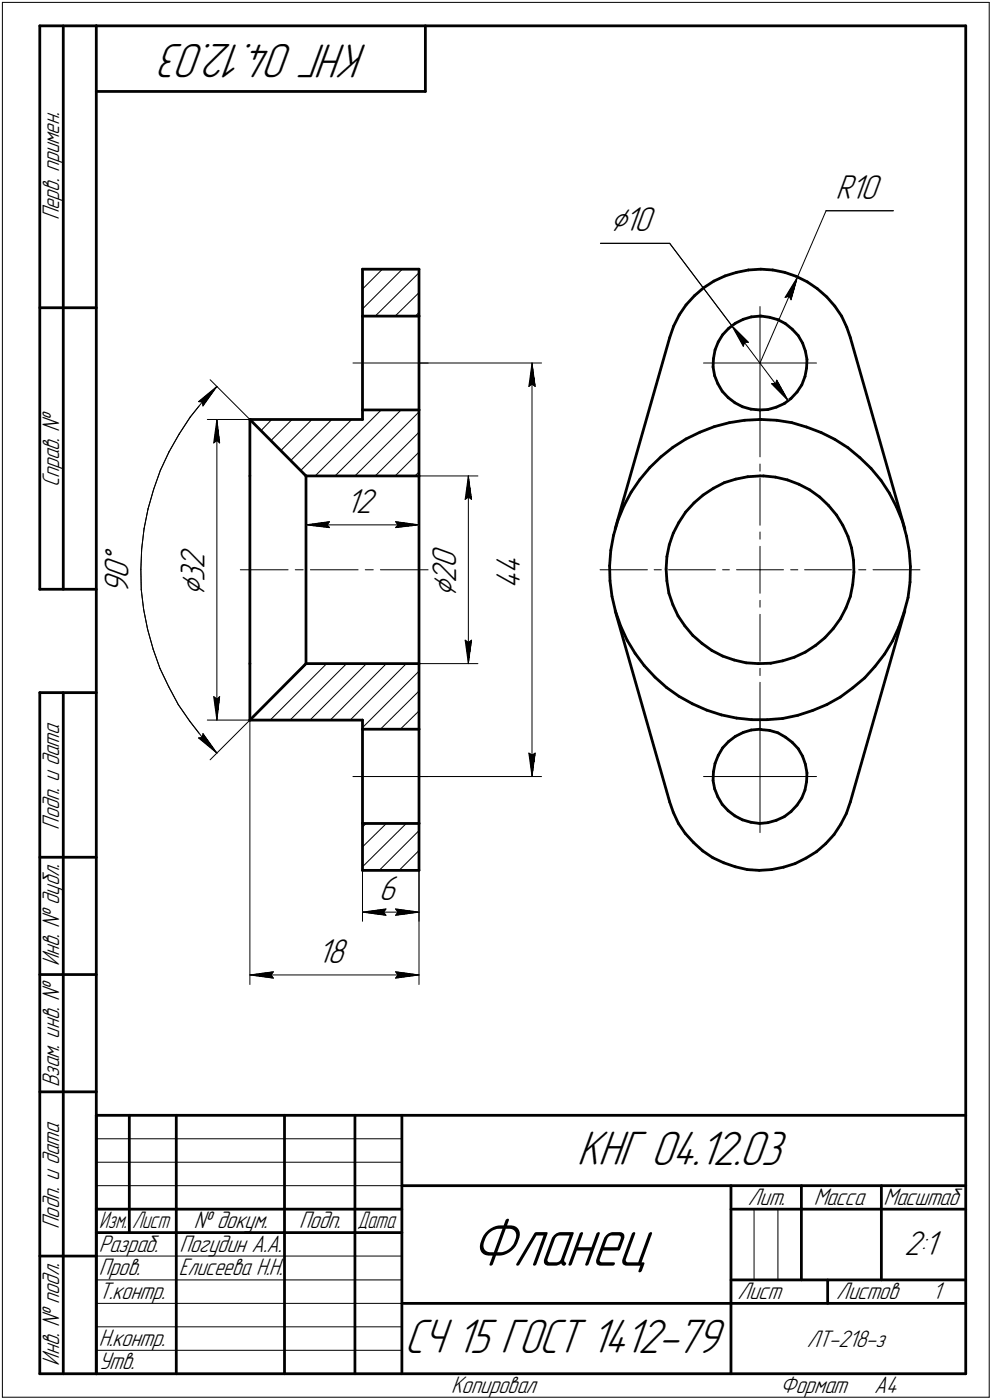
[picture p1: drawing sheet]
<svg xmlns="http://www.w3.org/2000/svg" width="211mm" height="298mm" viewBox="0 0 211 298" stroke-linecap="round" stroke-linejoin="round" font-family="sans-serif">
<defs><g id="words">
<text font-size="15.6" x="99.8" y="269.5">Фланец</text>
<g font-size="10.9">
<text x="78.3" y="9.3" transform="rotate(-180 78.3 9.3)">КНГ 04.12.03</text>
<text x="122.7" y="248.2">КНГ 04.12.03</text>
<text x="86" y="288.2">СЧ 15 ГОСТ 1412-79</text>
</g>
<g font-size="7.8">
<text x="177.8" y="42.3">R10</text>
<text x="129.8" y="49.2">⌀10</text>
<text x="73.6" y="109.2">12</text>
<text x="27.3" y="123.3" transform="rotate(-90 27.3 123.3)">0</text>
<text x="27.3" y="120.1" transform="rotate(-90 27.3 120.1)">°</text>
<text x="43.5" y="123.9" transform="rotate(-90 43.5 123.9)">3</text>
<text x="43.5" y="121.2" transform="rotate(-90 43.5 121.2)">2</text>
<text x="97.1" y="124.1" transform="rotate(-90 97.1 124.1)">2</text>
<text x="97.1" y="121" transform="rotate(-90 97.1 121)">0</text>
<text x="110.7" y="125.4" transform="rotate(-90 110.7 125.4)">4</text>
<text x="110.7" y="122.2" transform="rotate(-90 110.7 122.2)">4</text>
<text x="27.3" y="126.5" transform="rotate(-90 27.3 126.5)">9</text>
<text x="43.5" y="127" transform="rotate(-90 43.5 127)">⌀</text>
<text x="97.1" y="127.2" transform="rotate(-90 97.1 127.2)">⌀</text>
<text x="80.6" y="191.7">6</text>
<text x="67.6" y="205.1">18</text>
<text x="192.4" y="267.3">2:1</text>
</g>
<g font-size="5.4">
<text x="12.6" y="46.9" transform="rotate(-90 12.6 46.9)">Перв. примен.</text>
<text x="12.6" y="103.8" transform="rotate(-90 12.6 103.8)">Справ. №</text>
<text x="12.6" y="176.7" transform="rotate(-90 12.6 176.7)">Подп. и дата</text>
<text x="12.6" y="205.8" transform="rotate(-90 12.6 205.8)">Инв. № дубл.</text>
<text x="12.6" y="231.5" transform="rotate(-90 12.6 231.5)">Взам. инв. №</text>
<text x="159.1" y="256.6">Лит.</text>
<text x="173.1" y="256.6">Масса</text>
<text x="188" y="256.6">Масштаб</text>
<text x="12.6" y="261.7" transform="rotate(-90 12.6 261.7)">Подп. и дата</text>
<text x="41.2" y="261.6">№ докум.</text>
<text x="63.6" y="261.6">Подп.</text>
<text x="21" y="266.6">Разраб.</text>
<text x="38.2" y="266.6">Погудин А.А.</text>
<text x="21" y="271.6">Пров.</text>
<text x="38" y="271.6">Елисеева Н.Н.</text>
<text x="21" y="276.6">Т.контр.</text>
<text x="156.9" y="276.6">Лист</text>
<text x="178" y="276.6">Листов</text>
<text x="198.4" y="276.6">1</text>
<text x="21" y="286.6">Н.контр.</text>
<text x="171.7" y="286.9">ЛТ-218-з</text>
<text x="12.6" y="290.8" transform="rotate(-90 12.6 290.8)">Инв. № подл.</text>
<text x="21" y="291.6">Утв.</text>
<text x="96" y="296.6">Копировал</text>
<text x="166" y="296.6">Формат</text>
<text x="186" y="296.6">A4</text>
</g>
<g font-size="5.3">
<text x="21.1" y="261.6">Изм.</text>
<text x="28.1" y="261.6">Лист</text>
<text x="76.1" y="261.6">Дата</text>
</g>
</g></defs>
<g fill="none" stroke="#000" stroke-width=".59">
<path d="M8.5 5.5v120zM8.5 5.5h12zM13.5 5.5v120zM20.5 5.5v287zM20.5 5.5h185zM20.5 19.5h70zM90.5 5.5v14zM205.5 5.5v287zM77.1 57.3v10zM77.1 57.3h12.1zM89.2 57.3v10zM151.9 59.9l2.4-1.1z"/>
<path d="M154.3 58.8l2.4-.8zM156.7 58l2.6-.5zM159.3 57.5l2.6-.2zM161.9 57.3l2.5 .2zM164.4 57.5l2.6 .5zM167 58l2.4 .8zM169.4 58.8l2.4 1.2zM8.5 65.5h12zM77.1 67.3v20zM77.1 67.3h12.1zM89.2 67.3v20zM142.5 71.9l-11.6 40.7z"/>
<path d="M143.3 69.4l-.8 2.5zM144.5 67.1l-1.2 2.3zM146 64.9l-1.5 2.2zM147.7 63l-1.7 1.9zM147.7 63l2-1.7zM149.7 61.3l2.2-1.4zM151.7 78.1l.4 1.9zM151.8 76.4l-.1 1.7zM152.1 74.5l-.3 1.9zM152.8 72.8l-.7 1.7zM153.8 71.3l-1 1.5zM155 69.9l1.5-1.1z"/>
<path d="M155 69.9l-1.2 1.4zM156.5 68.8l1.7-.8zM158.2 68l1.7-.5zM159.9 67.5l1.8-.2zM161.7 67.3h.3zM162 67.3l1.7 .3zM163.7 67.6l1.8 .5zM165.5 68.1l1.6 .8zM167.1 68.9l1.5 1.2zM168.6 70.1l1.2 1.4zM169.8 71.5l1 1.6zM170.8 73.1l.6 1.7z"/>
<path d="M171.4 74.8l.3 1.7zM171.6 78.4l-.3 1.8zM171.7 76.5l-.1 1.9zM171.8 60l2.1 1.5zM173.9 61.5l2 1.7zM175.9 63.2l1.7 2zM177.6 65.2l1.5 2.1zM179.1 67.3l1.1 2.4zM180.2 69.7l.7 2.2zM180.9 71.9l11.6 40.7zM53.2 89.3h23.9zM53.2 89.3v12z"/>
<path d="M53.2 89.3l11.9 12zM77.1 87.3v2zM77.1 87.3h12.1zM89.2 87.3v14zM138.3 99.6l2.3-2.3zM138.3 99.6l-2.2 2.5zM140.6 97.3l2.6-2.1zM143.2 95.2l2.8-1.7zM146 93.5l2.9-1.5zM148.9 92l3.1-1.2zM152 90.8l3.2-.8zM152.1 80l.6 1.7z"/>
<path d="M152.7 81.7l1 1.6zM153.7 83.3l1.2 1.4zM154.9 84.7l1.5 1.1zM155.2 90l3.2-.5zM156.4 85.8l1.6 .8zM158 86.6l1.8 .5zM158.4 89.5l3.3-.2zM159.8 87.1l1.8 .2zM161.6 87.3l1.8-.1zM161.7 89.3h.3zM162 89.3l3.3 .2zM163.4 87.2l1.8-.5z"/>
<path d="M165.2 86.7l1.7-.8zM165.3 89.5l3.2 .5zM166.9 85.9l1.4-1.1zM168.5 90l3.1 .9zM169.6 83.5l-1.3 1.3zM170.6 82l-1 1.5zM171.3 80.2l-.7 1.8zM171.6 90.9l3.2 1.2zM174.8 92.1l2.8 1.5zM177.6 93.6l2.8 1.7zM180.4 95.3l2.6 2.2zM183 97.5l2.3 2.2z"/>
<path d="M185.3 99.7l2.2 2.6zM53.2 101.3v40zM65.1 101.3h24.1zM65.1 101.3v40zM89.2 101.3v40zM130 117.2l-.3 3.3zM130.6 114l-.6 3.2zM131.5 110.7l-.9 3.3zM132.8 107.7l-1.3 3zM134.3 104.8l-1.5 2.9zM136.1 102.1l-1.8 2.7zM141.9 118.5l-.2 2.7z"/>
<path d="M142.4 116l-.5 2.5zM143.3 113.5l-.9 2.5zM144.4 111.3l-1.1 2.2zM145.9 109.1l-1.5 2.2zM147.7 107.1l1.9-1.7zM147.7 107.1l-1.8 2zM149.6 105.4l2.2-1.4zM151.8 104l2.3-1.2zM154.1 102.8l2.4-.8zM156.5 102l2.6-.5zM159.1 101.5l2.6-.2zM161.7 101.3h.8z"/>
<path d="M162.5 101.3l2.5 .3zM165 101.6l2.6 .6zM167.6 102.2l2.4 .9zM170 103.1l2.3 1.2zM172.3 104.3l2.1 1.5zM174.4 105.8l1.9 1.8zM176.3 107.6l1.7 2zM178 109.6l1.3 2.2zM179.3 111.8l1.1 2.4zM180.4 114.2l.8 2.5zM181.2 116.7l.4 2.6zM181.6 119.3l.1 2.5z"/>
<path d="M187.5 102.3l1.7 2.7zM189.2 105l1.6 2.9zM190.8 107.9l1.2 3.1zM192 111l.9 3.1zM192.9 114.1l.6 3.2zM193.5 117.3l.2 3.3zM8.5 125.5h12zM129.7 120.5l.1 3.2zM129.8 123.7l.4 3.3zM130.2 127l.8 3.2zM130.9 130l11.6 40.8zM131 130.2l1.1 3.1z"/>
<path d="M132.1 133.3l1.3 3zM133.4 136.3l1.7 2.8zM135.1 139.1l2 2.6zM141.7 121.2l.2 2.5zM141.9 123.7l.4 2.6zM142.3 126.3l.9 2.5zM143.2 128.8l1.1 2.3zM144.3 131.1l1.4 2.2zM145.7 133.3l1.7 2zM147.4 135.3l2 1.7zM149.4 137l2.1 1.5zM151.5 138.5l2.3 1.2z"/>
<path d="M153.8 139.7l2.4 .8zM169 140l2.4-1.1zM171.4 138.9l2.2-1.5zM173.6 137.4l1.9-1.6zM177.3 133.9l-1.8 1.9zM178.8 131.7l-1.5 2.2zM180 129.5l-1.2 2.2zM180.9 127l-.9 2.5zM181.4 124.5l-.5 2.5zM181.7 121.8l-.3 2.7zM188.2 139.3l-2 2.6zM189.9 136.5l-1.7 2.8z"/>
<path d="M191.3 133.5l-1.4 3zM192.4 130.4l-1.1 3.1zM192.5 130l-11.6 40.8zM193.2 127.3l-.8 3.1zM193.6 124l-.4 3.3zM193.7 120.6l-.1 3.4zM8.5 147.5v145zM8.5 147.5h12zM13.5 147.5v145zM53.2 153.3h23.9zM53.2 141.3v12zM65.1 141.3h24.1z"/>
<path d="M65.1 141.3l-11.9 12zM77.1 155.3v20zM77.1 155.3h12.1zM77.1 153.3v2zM89.2 155.3v20zM89.2 141.3v14zM137.1 141.7l2.3 2.5zM139.4 144.2l2.4 2.2zM141.8 146.4l2.6 1.9zM144.4 148.3l2.9 1.6zM147.3 149.9l3.1 1.3zM150.4 151.2l3.1 1z"/>
<path d="M153.5 152.2l3.2 .7zM153.8 159.3l-1 1.6zM155 157.9l1.5-1.1zM155 157.9l-1.2 1.4zM156.2 140.5l2.5 .6zM156.5 156.8l1.7-.8zM156.7 152.9l3.2 .3zM158.2 156l1.7-.6zM158.7 141.1l2.7 .2zM159.9 155.4l1.8-.1zM159.9 153.2h3.3zM161.4 141.3l2.6-.1z"/>
<path d="M161.7 155.3l.3 .1zM162 155.4l1.7 .1zM163.2 153.2l3.3-.2zM163.7 155.5l1.8 .5zM164 141.2l2.5-.5zM165.5 156l1.6 1zM166.5 153l3.3-.7zM166.5 140.7l2.5-.7zM167.1 157l1.5 1.1zM168.6 158.1l1.2 1.3zM169.8 152.3l3.1-1zM169.8 159.4l1 1.6z"/>
<path d="M172.9 151.3l3-1.3zM175.9 150l2.9-1.6zM178.8 148.4l2.6-1.9zM181.4 146.5l2.6-2.1zM186.2 141.9l-2.2 2.5zM77.1 175.3h12.1zM77.1 175.3v10zM89.2 175.3v10zM142.5 170.8l.8 2.2zM143.3 173l1.1 2.3zM144.4 175.3l1.4 2.2zM145.8 177.5l1.8 1.9z"/>
<path d="M147.6 179.4l1.9 1.8zM151.7 166.2l.4 1.8zM151.8 164.3l-.1 1.9zM152.1 168l.6 1.7zM152.1 162.6l-.3 1.7zM152.7 169.7l1 1.6zM152.8 160.9l-.7 1.7zM153.7 171.3l1.2 1.3zM154.9 172.6l1.5 1.1zM156.4 173.7l1.6 .9zM158 174.6l1.8 .5zM159.8 175.1l1.8 .2z"/>
<path d="M161.6 175.3l1.8-.1zM163.4 175.2l1.8-.5zM165.2 174.7l1.7-.8zM166.9 173.9l1.4-1.1zM169.6 171.4l-1.3 1.4zM170.6 169.9l-1 1.5zM170.8 161l.6 1.7zM171.3 168.2l-.7 1.7zM171.4 162.7l.3 1.9zM171.6 166.5l-.3 1.7zM171.7 164.6l-.1 1.9zM177.5 177.7l-1.8 2z"/>
<path d="M178.9 175.5l-1.4 2.2zM180.1 173.2l-1.2 2.3zM180.9 170.8l-.8 2.4zM8.5 182.5h12zM77.1 185.3h12.1zM149.5 181.2l2.1 1.4zM151.6 182.6l2.4 1.1zM154 183.7l2.5 .9zM156.5 184.6l2.5 .6zM159 185.2l2.5 .1zM161.5 185.3l2.7-.1zM164.2 185.2l2.5-.5z"/>
<path d="M166.7 184.7l2.5-.8zM169.2 183.9l2.3-1.2zM171.5 182.7l2.2-1.3zM173.7 181.4l2-1.7zM8.5 207.5h12zM8.5 232.5h12zM20.5 237.5h185zM20.5 237.5v55zM27.5 237.5v25zM37.5 237.5v55zM60.5 237.5v55zM75.5 237.5v55z"/>
<path d="M85.5 237.5v55zM20.5 257.5h65zM85.5 252.5h120zM155.5 252.5v40zM155.5 257.5h15zM170.5 252.5v20zM170.5 257.5h35zM187.5 252.5v20zM8.5 267.5h12zM20.5 262.5h65zM85.5 277.5h70zM155.5 277.5h50z"/>
<path d="M155.5 272.5h50zM176.1 272.5v5zM8.5 292.5h12zM20.5 292.5h185z"/>
</g>
<g fill="none" stroke="#000" stroke-width=".21">
<path d="M.5 .5v297zM.5 .5h210zM210.5 .5v297zM127.8 51.8h14.7zM142.5 51.8l13.2 17.5zM169.7 59l-1.4 4.8zM169.7 59l-2.7 4.3zM169.7 59l-8 18.3zM175.8 44.9l-6.1 14.1zM175.8 44.9h14.3zM75.1 77.3h16zM77.1 65.8l8.5-8.5z"/>
<path d="M77.1 61.6l4.3-4.3zM79.8 67.3l9.4-9.2zM84.1 67.3l5.1-5zM88.4 67.3l.8-.8zM89.2 77.3h26zM113.2 77.3l.7 5zM113.2 77.3l-.7 5zM113.2 77.3v88.1zM149.7 77.3h12zM155.7 69.3l3.6 3.6zM155.7 69.3l2.5 4.4zM155.7 69.3l12 16z"/>
<path d="M158.4 72.9h.9zM158.4 72.9l-.2 .8zM161.7 77.3v12zM161.7 65.3v12zM161.7 77.3h12zM167 63.3l.9-.2zM167.9 63.1l.4 .7zM36 96.2l-1.9 4zM38.1 92.5l-2.1 3.7zM40.5 88.8l-2.4 3.7zM42.2 85.5l.8 .1zM42.2 85.5l3.9-3.2z"/>
<path d="M43 85.6l.2 .8zM43.2 85.4l-2.7 3.4zM44.1 89.3h9.1zM44.7 80.9l8.5 8.4zM45.5 94.3l.6-.5zM46.1 82.3l-2.9 3.1zM46.1 82.3l-2.9 4.1zM46.1 89.3l.6 5zM46.1 93.8l.6 .5zM46.1 89.3l-.6 5zM46.1 89.3v64zM53.3 89.6l.3-.3z"/>
<path d="M57.7 93.8l4.4-4.5zM57.8 89.3l-2.3 2.4zM59.8 95.9l6.6-6.6zM61.9 98l8.7-8.7zM112.5 82.3l.7-.5zM113.2 81.8l.7 .5zM161.7 87.3v10zM161.7 98.8v1.5zM164.2 81.7l3.5 3.6zM164.2 81.7h.8zM165.3 80.9l-.3 .8zM165.3 80.9l2.4 4.4z"/>
<path d="M30.1 116.9l-.1 4.3zM30.6 112.6l-.5 4.3zM31.5 108.4l-.9 4.2zM32.7 104.2l-1.2 4.2zM34.1 100.2l-1.4 4zM64 100.2l10.8-10.9zM65.1 101.3v12.4zM65.1 111.8l5-.7zM65.1 111.8l5 .6zM65.1 111.8h24.1zM67.1 101.3l14-14zM69.6 111.8l.5 .6z"/>
<path d="M70.1 111.1l-.5 .7zM71.3 101.3l14-14zM75.5 101.3l13.7-13.6zM79.8 101.3l9.4-9.3zM84.1 101.3l5.1-5zM84.2 112.4l5-.6zM84.2 111.1l.5 .7zM84.2 111.1l5 .7zM84.7 111.8l-.5 .6zM88.3 101.3l.9-.8zM89.2 101.3h12.5zM89.2 101.3v12.4z"/>
<path d="M99 106.3l.7-.5zM99.7 101.3l.6 5zM99.7 105.8l.6 .5zM99.7 101.3l-.7 5zM99.7 101.3v40zM161.7 101.9v9.9zM161.7 113.3v1.5zM161.7 116.3v5zM30 121.2l.1 4.4zM30.1 125.6l.5 4.2zM30.6 129.8l.8 4.2zM31.4 134l1.2 4.3z"/>
<path d="M32.6 138.3l1.4 4zM51.1 121.3h10.2zM62.8 121.3h1.7zM66 121.3h10.2zM77.7 121.3h1.7zM80.9 121.3h10.2zM99 136.3l.7 5zM99 136.3l.7 .5zM99.7 136.8l.6-.5zM100.3 136.3l-.6 5zM127.7 121.3h10.1zM139.2 121.3h1.5z"/>
<path d="M142.2 121.3h10zM153.8 121.3h1.4zM156.7 121.3h5zM161.7 130.8v10zM161.7 127.8v1.5zM161.7 121.3v5zM161.7 121.3h5zM168.2 121.3h1.6zM171.2 121.3h10zM182.7 121.3h1.5zM185.8 121.3h9.9zM34 142.3l1.9 3.9z"/>
<path d="M35.9 146.2l2 3.8zM37.9 150l2.5 3.6zM40.4 153.6l2.6 3.4zM42.2 157.1l3.9 3.3zM42.2 157.1h.8zM43 157l3 3.2zM43.2 156.2l-.2 .9zM43.2 156.2l2.9 4.2zM44.1 153.3h9.1zM45.5 148.3l.6 5zM45.5 148.3l.6 .5zM46.1 148.8l.6-.5z"/>
<path d="M46.7 148.3l-.6 5zM53.2 153.3v56.3zM57.5 153.3l12-12zM65.3 141.3l-12 12zM73.7 141.3l-12 12zM77.1 154.9l12.1-12zM78 141.3l-12 12zM80.9 155.3l8.3-8.1zM82.2 141.3l-11.9 12zM85.2 155.3l4-3.9zM86.4 141.3l-11.9 12zM89.2 141.3h12.5z"/>
<path d="M89.2 155.3v54.3zM161.7 145.3v10zM161.7 142.3v1.5zM161.7 153.3v12.1zM44.7 161.8l8.5-8.5zM46 160.2l.1 .2zM75.1 165.4h16zM77.1 176.1l.8-.8zM89.2 165.4h26zM112.5 160.4l.7 5zM112.5 160.4l.7 .4zM113.2 160.8l.7-.4z"/>
<path d="M113.9 160.4l-.7 5zM149.7 165.4h12zM161.7 165.4v11.9zM161.7 165.4h12zM77.1 184.6l9.3-9.3zM77.1 180.3l5.1-5zM77.1 185.3v10.9zM77.1 194.2l5-.7zM77.1 194.2l5 .7zM77.1 194.2h12.1zM80.7 185.3l8.5-8.4zM81.6 194.2l.5 .7z"/>
<path d="M82.1 193.5l-.5 .7zM84.2 194.9l5-.7zM84.2 193.5l.5 .7zM84.2 193.5l5 .7zM84.7 194.2l-.5 .7zM84.9 185.3l4.3-4.2zM89.2 185.3v10.9zM53.2 207.6l5-.7zM53.2 207.6l5 .7zM53.2 207.6h36zM57.7 207.6l.5 .7zM58.2 206.9l-.5 .7z"/>
<path d="M84.2 208.3l5-.7zM84.2 206.9l.5 .7zM84.2 206.9l5 .7zM84.7 207.6l-.5 .7zM20.5 247.5h65zM20.5 252.5h65zM20.5 242.5h65zM160.4 257.5v15zM165.5 257.5v15zM20.5 267.5h65zM20.5 272.5h65zM20.5 277.5h65z"/>
<path d="M.5 297.5h210zM20.5 282.5h65zM20.5 287.5h65z"/>
</g>
<g fill="#fff" stroke="#fff" stroke-width=".21">
<path d="M105.1 117.3h7.1zM105.1 117.3h7.1zM105.1 117.4h7.1zM105.1 117.5h7.1zM105.1 117.6h7.1zM105.1 117.7h7.1zM105.1 117.8h7.1zM105.1 117.9h7.1zM105.1 117.9h7.1zM105.1 118h7.1zM105.1 118.1h7.1zM105.1 118.2h7.1zM105.1 118.3h7.1zM105.1 118.4h7.1zM105.1 118.4h7.1zM105.1 118.5h7.1zM105.1 118.6h7.1zM105.1 118.7h7.1zM105.1 118.8h7.1zM105.1 118.9h7.1zM105.1 119h7.1zM105.1 119h7.1zM105.1 119.1h7.1zM105.1 119.2h7.1zM105.1 119.3h7.1zM105.1 119.4h7.1zM105.1 119.5h7.1zM105.1 119.5h7.1zM105.1 119.6h7.1zM105.1 119.7h7.1zM105.1 119.8h7.1zM105.1 119.9h7.1zM105.1 120h7.1zM105.1 120.1h7.1zM105.1 120.1h7.1zM105.1 120.2h7.1zM105.1 120.3h7.1zM105.1 120.4h7.1zM105.1 120.5h7.1zM105.1 120.6h7.1zM105.1 120.6h7.1zM105.1 120.7h7.1zM105.1 120.8h7.1zM105.1 120.9h7.1zM105.1 121h7.1zM105.1 121.1h7.1zM105.1 121.2h7.1zM105.1 121.2h7.1zM105.1 121.3h7.1zM105.1 121.4h7.1zM105.1 121.5h7.1zM105.1 121.6h7.1zM105.1 121.7h7.1zM105.1 121.8h7.1zM105.1 121.8h7.1zM105.1 121.9h7.1zM105.1 122h7.1zM105.1 122.1h7.1zM105.1 122.2h7.1zM105.1 122.3h7.1zM105.1 122.3h7.1zM105.1 122.4h7.1zM105.1 122.5h7.1zM105.1 122.6h7.1zM105.1 122.7h7.1zM105.1 122.8h7.1zM105.1 122.9h7.1zM105.1 122.9h7.1zM105.1 123h7.1zM105.1 123.1h7.1zM105.1 123.2h7.1zM105.1 123.3h7.1zM105.1 123.4h7.1zM105.1 123.4h7.1zM105.1 123.5h7.1zM105.1 123.6h7.1zM105.1 123.7h7.1zM105.1 123.8h7.1zM105.1 123.9h7.1zM105.1 124h7.1zM105.1 124h7.1zM105.1 124.1h7.1zM105.1 124.2h7.1zM105.1 124.3h7.1zM105.1 124.4h7.1zM105.1 124.5h7.1zM105.1 124.5h7.1zM105.1 124.6h7.1zM105.1 124.7h7.1zM105.1 124.8h7.1zM105.1 124.9h7.1zM105.1 125h7.1zM105.1 125.1h7.1zM105.1 125.1h7.1zM105.1 125.2h7.1zM105.1 125.3h7.1z"/>
<path d="M113.1 77.6h.3zM113.1 77.6h.3zM113 77.7h.5zM113 77.8h.5zM112.9 77.9h.6zM112.9 78h.6zM112.9 78.1h.6zM112.9 78.1h.7zM112.9 78.2h.7zM112.8 78.3h.9zM112.8 78.4h.9zM112.7 78.5h1zM112.7 78.6h1.1zM112.7 78.7h1.1zM112.6 78.7h1.3zM112.6 78.8h1.3zM112.5 78.9h1.5zM112.5 79h1.5zM112.4 79.1h1.6zM112.4 79.2h1.6zM112.4 79.2h1.6zM112.4 79.3h1.6zM112.4 79.4h1.6zM112.4 79.5h1.6zM112.4 79.6h1.6zM112.4 79.7h1.6zM112.4 79.8h1.6zM112.4 79.8h1.7zM112.4 79.9h1.7zM112.4 80h1.7zM112.4 80.1h1.7zM112.4 80.2h1.7zM112.4 80.3h1.7zM112.3 80.3h1.8zM112.3 80.4h1.8zM112.3 80.5h1.8zM112.3 80.6h1.9zM112.3 80.7h1.9zM112.3 80.8h1.9zM112.3 80.9h1.9zM112.2 80.9h2zM112.2 81h2zM112.2 81.1h2zM112.2 81.2h2zM112.2 81.3h2zM112.2 81.4h2.1zM112.2 81.4h2.1zM112.2 81.5h2.1zM112.1 81.6h2.2zM112.1 81.7h2.2zM112.1 81.8h2.2zM112.1 81.9h2.2zM112.1 82h2.2zM112.1 82h2.2zM112.1 82.1h2.3zM112 82.2h2.4zM112 82.3h2.4zM112 82.4h2.4zM112 82.5h2.4zM112 82.5h2.4zM112 82.6h2.4zM112 82.7h2.4z"/>
<path d="M111.9 159.9h2.5zM112 159.9h2.4zM112 160h2.4zM112 160.1h2.4zM112 160.2h2.4zM112 160.3h2.4zM112 160.4h2.4zM112 160.4h2.4zM112.1 160.5h2.3zM112.1 160.6h2.2zM112.1 160.7h2.2zM112.1 160.8h2.2zM112.1 160.9h2.2zM112.1 161h2.2zM112.1 161h2.2zM112.2 161.1h2.1zM112.2 161.2h2.1zM112.2 161.3h2.1zM112.2 161.4h2zM112.2 161.5h2zM112.2 161.5h2zM112.2 161.6h2zM112.2 161.7h2zM112.3 161.8h1.9zM112.3 161.9h1.9zM112.3 162h1.9zM112.3 162.1h1.9zM112.3 162.1h1.8zM112.3 162.2h1.8zM112.3 162.3h1.8zM112.4 162.4h1.7zM112.4 162.5h1.7zM112.4 162.6h1.7zM112.4 162.6h1.7zM112.4 162.7h1.7zM112.4 162.8h1.7zM112.4 162.9h1.6zM112.4 163h1.6zM112.4 163.1h1.6zM112.4 163.2h1.6zM112.4 163.2h1.6zM112.4 163.3h1.6zM112.4 163.4h1.6zM112.4 163.5h1.6zM112.4 163.6h1.6zM112.5 163.7h1.5zM112.5 163.7h1.5zM112.6 163.8h1.3zM112.6 163.9h1.3zM112.7 164h1.1zM112.7 164.1h1.1zM112.7 164.2h1zM112.8 164.3h.9zM112.8 164.3h.9zM112.9 164.4h.7zM112.9 164.5h.7zM112.9 164.6h.6zM112.9 164.7h.6zM112.9 164.8h.6zM113 164.8h.5zM113 164.9h.5zM113.1 165h.3zM113.1 165.1h.3z"/>
<path d="M91.3 115.5h7.3zM91.3 115.6h7.3zM91.3 115.7h7.3zM91.3 115.7h7.3zM91.3 115.8h7.3zM91.3 115.9h7.3zM91.3 116h7.3zM91.3 116.1h7.3zM91.3 116.2h7.3zM91.3 116.2h7.3zM91.3 116.3h7.3zM91.3 116.4h7.3zM91.3 116.5h7.3zM91.3 116.6h7.3zM91.3 116.7h7.3zM91.3 116.8h7.3zM91.3 116.8h7.3zM91.3 116.9h7.3zM91.3 117h7.3zM91.3 117.1h7.3zM91.3 117.2h7.3zM91.3 117.3h7.3zM91.3 117.3h7.3zM91.3 117.4h7.3zM91.3 117.5h7.3zM91.3 117.6h7.3zM91.3 117.7h7.3zM91.3 117.8h7.3zM91.3 117.9h7.3zM91.3 117.9h7.3zM91.3 118h7.3zM91.3 118.1h7.3zM91.3 118.2h7.3zM91.3 118.3h7.3zM91.3 118.4h7.3zM91.3 118.4h7.3zM91.3 118.5h7.3zM91.3 118.6h7.3zM91.3 118.7h7.3zM91.3 118.8h7.3zM91.3 118.9h7.3zM91.3 119h7.3zM91.3 119h7.3zM91.3 119.1h7.3zM91.3 119.2h7.3zM91.3 119.3h7.3zM91.3 119.4h7.3zM91.3 119.5h7.3zM91.3 119.5h7.3zM91.3 119.6h7.3zM91.3 119.7h7.3zM91.3 119.8h7.3zM91.3 119.9h7.3zM91.3 120h7.3zM91.3 120.1h7.3zM91.3 120.1h7.3zM91.3 120.2h7.3zM91.3 120.3h7.3zM91.3 120.4h7.3zM91.3 120.5h7.3zM91.3 120.6h7.3zM91.3 120.6h7.3zM91.3 120.7h7.3zM91.3 120.8h7.3zM91.3 120.9h7.3zM91.3 121h7.3zM91.3 121.1h7.3zM91.3 121.2h7.3zM91.3 121.2h7.3zM91.3 121.3h7.3zM91.3 121.4h7.3zM91.3 121.5h7.3zM91.3 121.6h7.3zM91.3 121.7h7.3zM91.3 121.8h7.3zM91.3 121.8h7.3zM91.3 121.9h7.3zM91.3 122h7.3zM91.3 122.1h7.3zM91.3 122.2h7.3zM91.3 122.3h7.3zM91.3 122.3h7.3zM91.3 122.4h7.3zM91.3 122.5h7.3zM91.3 122.6h7.3zM91.3 122.7h7.3zM91.3 122.8h7.3zM91.3 122.9h7.3zM91.3 122.9h7.3zM91.3 123h7.3zM91.3 123.1h7.3zM91.3 123.2h7.3zM91.3 123.3h7.3zM91.3 123.4h7.3zM91.3 123.4h7.3zM91.3 123.5h7.3zM91.3 123.6h7.3zM91.3 123.7h7.3zM91.3 123.8h7.3zM91.3 123.9h7.3zM91.3 124h7.3zM91.3 124h7.3zM91.3 124.1h7.3zM91.3 124.2h7.3zM91.3 124.3h7.3zM91.3 124.4h7.3zM91.3 124.5h7.3zM91.3 124.5h7.3zM91.3 124.6h7.3zM91.3 124.7h7.3zM91.3 124.8h7.3zM91.3 124.9h7.3zM91.3 125h7.3zM91.3 125.1h7.3zM91.3 125.1h7.3zM91.3 125.2h7.3zM91.3 125.3h7.3zM91.3 125.4h7.3zM91.3 125.5h7.3zM91.3 125.6h7.3zM91.3 125.6h7.3zM91.3 125.7h7.3zM91.3 125.8h7.3zM91.3 125.9h7.3zM91.3 126h7.3zM91.3 126.1h7.3zM91.3 126.2h7.3zM91.3 126.2h7.3zM91.3 126.3h7.3zM91.3 126.4h7.3zM91.3 126.5h7.3zM91.3 126.6h7.3zM91.3 126.7h7.3zM91.3 126.7h7.3zM91.3 126.8h7.3zM91.3 126.9h7.3zM91.3 127h7.3zM91.3 127.1h7.3z"/>
<path d="M99.6 101.6h.2zM99.6 101.7h.2zM99.5 101.8h.4zM99.5 101.9h.4zM99.4 101.9h.5zM99.4 102h.6zM99.4 102.1h.6zM99.3 102.2h.8zM99.3 102.3h.8zM99.2 102.4h1zM99.2 102.4h1zM99.1 102.5h1.1zM99.1 102.6h1.1zM99.1 102.7h1.1zM99.1 102.8h1.2zM99.1 102.9h1.2zM99 103h1.4zM99 103h1.4zM98.9 103.1h1.5zM98.9 103.2h1.6zM98.9 103.3h1.6zM98.9 103.4h1.6zM98.9 103.5h1.6zM98.9 103.5h1.6zM98.9 103.6h1.6zM98.9 103.7h1.6zM98.8 103.8h1.7zM98.8 103.9h1.8zM98.8 104h1.8zM98.8 104.1h1.8zM98.8 104.1h1.8zM98.8 104.2h1.8zM98.8 104.3h1.8zM98.7 104.4h1.9zM98.7 104.5h1.9zM98.7 104.6h1.9zM98.7 104.6h2zM98.7 104.7h2zM98.7 104.8h2zM98.7 104.9h2zM98.6 105h2.1zM98.6 105.1h2.1zM98.6 105.2h2.1zM98.6 105.2h2.1zM98.6 105.3h2.1zM98.6 105.4h2.2zM98.6 105.5h2.2zM98.6 105.6h2.2zM98.6 105.7h2.2zM98.6 105.7h2.2zM98.6 105.8h2.2zM98.6 105.9h2.2zM98.6 106h2.2zM98.6 106.1h2.2zM98.6 106.2h2.2zM98.5 106.3h2.3zM98.5 106.3h2.3zM98.5 106.4h2.3zM98.5 106.5h2.3zM98.5 106.6h2.3zM98.5 106.7h2.3zM98.5 106.8h2.3z"/>
<path d="M98.4 135.8h2.4zM98.5 135.9h2.3zM98.5 136h2.3zM98.5 136.1h2.3zM98.5 136.1h2.3zM98.5 136.2h2.3zM98.5 136.3h2.3zM98.5 136.4h2.3zM98.6 136.5h2.2zM98.6 136.6h2.2zM98.6 136.7h2.2zM98.6 136.7h2.2zM98.6 136.8h2.2zM98.6 136.9h2.2zM98.6 137h2.2zM98.6 137.1h2.2zM98.6 137.2h2.2zM98.6 137.2h2.2zM98.6 137.3h2.1zM98.6 137.4h2.1zM98.6 137.5h2.1zM98.6 137.6h2.1zM98.6 137.7h2.1zM98.7 137.8h2zM98.7 137.8h2zM98.7 137.9h2zM98.7 138h2zM98.7 138.1h1.9zM98.7 138.2h1.9zM98.7 138.3h1.9zM98.8 138.3h1.8zM98.8 138.4h1.8zM98.8 138.5h1.8zM98.8 138.6h1.8zM98.8 138.7h1.8zM98.8 138.8h1.8zM98.8 138.9h1.7zM98.9 138.9h1.6zM98.9 139h1.6zM98.9 139.1h1.6zM98.9 139.2h1.6zM98.9 139.3h1.6zM98.9 139.4h1.6zM98.9 139.4h1.6zM98.9 139.5h1.5zM99 139.6h1.4zM99 139.7h1.4zM99.1 139.8h1.2zM99.1 139.9h1.2zM99.1 140h1.1zM99.1 140h1.1zM99.1 140.1h1.1zM99.2 140.2h1zM99.2 140.3h1zM99.3 140.4h.8zM99.3 140.5h.8zM99.4 140.5h.6zM99.4 140.6h.6zM99.4 140.7h.5zM99.5 140.8h.4zM99.5 140.9h.4zM99.6 141h.2zM99.6 141.1h.2z"/>
<path d="M21.6 116.2h7.4zM21.6 116.2h7.4zM21.6 116.3h7.4zM21.6 116.4h7.4zM21.6 116.5h7.4zM21.6 116.6h7.4zM21.6 116.7h7.4zM21.6 116.8h7.4zM21.6 116.8h7.4zM21.6 116.9h7.4zM21.6 117h7.4zM21.6 117.1h7.4zM21.6 117.2h7.4zM21.6 117.3h7.4zM21.6 117.3h7.4zM21.6 117.4h7.4zM21.6 117.5h7.4zM21.6 117.6h7.4zM21.6 117.7h7.4zM21.6 117.8h7.4zM21.6 117.9h7.4zM21.6 117.9h7.4zM21.6 118h7.4zM21.6 118.1h7.4zM21.6 118.2h7.4zM21.6 118.3h7.4zM21.6 118.4h7.4zM21.6 118.4h7.4zM21.6 118.5h7.4zM21.6 118.6h7.4zM21.6 118.7h7.4zM21.6 118.8h7.4zM21.6 118.9h7.4zM21.6 119h7.4zM21.6 119h7.4zM21.6 119.1h7.4zM21.6 119.2h7.4zM21.6 119.3h7.4zM21.6 119.4h7.4zM21.6 119.5h7.4zM21.6 119.5h7.4zM21.6 119.6h7.4zM21.6 119.7h7.4zM21.6 119.8h7.4zM21.6 119.9h7.4zM21.6 120h7.4zM21.6 120.1h7.4zM21.6 120.1h7.4zM21.6 120.2h7.4zM21.6 120.3h7.4zM21.6 120.4h7.4zM21.6 120.5h7.4zM21.6 120.6h7.4zM21.6 120.6h7.4zM21.6 120.7h7.4zM21.6 120.8h7.4zM21.6 120.9h7.4zM21.6 121h7.4zM21.6 121.1h7.4zM21.6 121.2h7.4zM21.6 121.2h7.4zM21.6 121.3h7.4zM21.6 121.4h7.4zM21.6 121.5h7.4zM21.6 121.6h7.4zM21.6 121.7h7.4zM21.6 121.8h7.4zM21.6 121.8h7.4zM21.6 121.9h7.4zM21.6 122h7.4zM21.6 122.1h7.4zM21.6 122.2h7.4zM21.6 122.3h7.4zM21.6 122.3h7.4zM21.6 122.4h7.4zM21.6 122.5h7.4zM21.6 122.6h7.4zM21.6 122.7h7.4zM21.6 122.8h7.4zM21.6 122.9h7.4zM21.6 122.9h7.4zM21.6 123h7.4zM21.6 123.1h7.4zM21.6 123.2h7.4zM21.6 123.3h7.4zM21.6 123.4h7.4zM21.6 123.4h7.4zM21.6 123.5h7.4zM21.6 123.6h7.4zM21.6 123.7h7.4zM21.6 123.8h7.4zM21.6 123.9h7.4zM21.6 124h7.4zM21.6 124h7.4zM21.6 124.1h7.4zM21.6 124.2h7.4zM21.6 124.3h7.4zM21.6 124.4h7.4zM21.6 124.5h7.4zM21.6 124.5h7.4zM21.6 124.6h7.4zM21.6 124.7h7.4zM21.6 124.8h7.4zM21.6 124.9h7.4zM21.6 125h7.4zM21.6 125.1h7.4zM21.6 125.1h7.4zM21.6 125.2h7.4zM21.6 125.3h7.4zM21.6 125.4h7.4zM21.6 125.5h7.4zM21.6 125.6h7.4zM21.6 125.6h7.4zM21.6 125.7h7.4zM21.6 125.8h7.4zM21.6 125.9h7.4zM21.6 126h7.4zM21.6 126.1h7.4zM21.6 126.2h7.4zM21.6 126.2h7.4zM21.6 126.3h7.4zM21.6 126.4h7.4z"/>
<path d="M46 82.4h.1zM45.8 82.5h.3zM45.6 82.5h.5zM45.5 82.6h.6zM45.3 82.7h.8zM45.1 82.8h.9zM45 82.9h1zM44.8 83h1.1zM44.6 83.1h1.3zM44.4 83.1h1.5zM44.3 83.2h1.5zM44.2 83.3h1.6zM44.1 83.4h1.7zM44 83.5h1.7zM43.9 83.6h1.8zM43.8 83.7h1.8zM43.7 83.7h1.9zM43.6 83.8h2zM43.5 83.9h2.1zM43.3 84h2.3zM43.3 84.1h2.2zM43.2 84.2h2.3zM43.1 84.2h2.3zM42.9 84.3h2.4zM42.8 84.4h2.5zM42.8 84.5h2.4zM42.7 84.6h2.4zM42.6 84.7h2.5zM42.4 84.8h2.6zM42.3 84.8h2.7zM42.2 84.9h2.7zM42.2 85h2.7zM42.1 85.1h2.7zM41.9 85.2h2.8zM41.8 85.3h2.9zM41.7 85.3h2.9zM41.7 85.4h2.8zM41.5 85.5h3zM41.6 85.6h2.8zM41.7 85.7h2.7zM41.7 85.8h2.6zM41.8 85.9h2.5zM41.9 85.9h2.3zM42 86h2.1zM42.1 86.1h2zM42.2 86.2h1.8zM42.2 86.3h1.7zM42.3 86.4h1.6zM42.5 86.4h1.4zM42.6 86.5h1.2zM42.7 86.6h1zM42.8 86.7h.9zM42.8 86.8h.8zM42.9 86.9h.6zM43 87h.5zM43.1 87h.3zM43.2 87.1h.1z"/>
<path d="M43.2 155.5h.1zM43.1 155.6h.3zM43 155.7h.5zM42.9 155.8h.6zM42.8 155.9h.8zM42.8 156h.9zM42.7 156h1.1zM42.6 156.1h1.2zM42.5 156.2h1.4zM42.3 156.3h1.6zM42.2 156.4h1.7zM42.2 156.5h1.8zM42.1 156.5h2zM42 156.6h2.2zM41.9 156.7h2.3zM41.8 156.8h2.5zM41.7 156.9h2.7zM41.7 157h2.7zM41.6 157.1h2.8zM41.5 157.1h3zM41.7 157.2h2.9zM41.7 157.3h2.9zM41.8 157.4h2.9zM41.9 157.5h2.9zM42.1 157.6h2.8zM42.2 157.6h2.7zM42.2 157.7h2.8zM42.3 157.8h2.7zM42.4 157.9h2.6zM42.6 158h2.5zM42.7 158.1h2.5zM42.8 158.2h2.5zM42.8 158.2h2.5zM42.9 158.3h2.5zM43.1 158.4h2.4zM43.2 158.5h2.3zM43.3 158.6h2.3zM43.3 158.7h2.3zM43.5 158.7h2.1zM43.6 158.8h2zM43.7 158.9h1.9zM43.8 159h1.9zM43.9 159.1h1.8zM44 159.2h1.7zM44.1 159.3h1.7zM44.2 159.3h1.6zM44.3 159.4h1.5zM44.4 159.5h1.5zM44.6 159.6h1.3zM44.8 159.7h1.2zM45 159.8h1zM45.1 159.9h.9zM45.3 159.9h.8zM45.5 160h.6zM45.6 160.1h.5zM45.8 160.2h.3zM46 160.3h.1z"/>
<path d="M37.8 115.7h7.3zM37.8 115.7h7.3zM37.8 115.8h7.3zM37.8 115.9h7.3zM37.8 116h7.3zM37.8 116.1h7.3zM37.8 116.2h7.3zM37.8 116.2h7.3zM37.8 116.3h7.3zM37.8 116.4h7.3zM37.8 116.5h7.3zM37.8 116.6h7.3zM37.8 116.7h7.3zM37.8 116.8h7.3zM37.8 116.8h7.3zM37.8 116.9h7.3zM37.8 117h7.3zM37.8 117.1h7.3zM37.8 117.2h7.3zM37.8 117.3h7.3zM37.8 117.3h7.3zM37.8 117.4h7.3zM37.8 117.5h7.3zM37.8 117.6h7.3zM37.8 117.7h7.3zM37.8 117.8h7.3zM37.8 117.9h7.3zM37.8 117.9h7.3zM37.8 118h7.3zM37.8 118.1h7.3zM37.8 118.2h7.3zM37.8 118.3h7.3zM37.8 118.4h7.3zM37.8 118.4h7.3zM37.8 118.5h7.3zM37.8 118.6h7.3zM37.8 118.7h7.3zM37.8 118.8h7.3zM37.8 118.9h7.3zM37.8 119h7.3zM37.8 119h7.3zM37.8 119.1h7.3zM37.8 119.2h7.3zM37.8 119.3h7.3zM37.8 119.4h7.3zM37.8 119.5h7.3zM37.8 119.5h7.3zM37.8 119.6h7.3zM37.8 119.7h7.3zM37.8 119.8h7.3zM37.8 119.9h7.3zM37.8 120h7.3zM37.8 120.1h7.3zM37.8 120.1h7.3zM37.8 120.2h7.3zM37.8 120.3h7.3zM37.8 120.4h7.3zM37.8 120.5h7.3zM37.8 120.6h7.3zM37.8 120.6h7.3zM37.8 120.7h7.3zM37.8 120.8h7.3zM37.8 120.9h7.3zM37.8 121h7.3zM37.8 121.1h7.3zM37.8 121.2h7.3zM37.8 121.2h7.3zM37.8 121.3h7.3zM37.8 121.4h7.3zM37.8 121.5h7.3zM37.8 121.6h7.3zM37.8 121.7h7.3zM37.8 121.8h7.3zM37.8 121.8h7.3zM37.8 121.9h7.3zM37.8 122h7.3zM37.8 122.1h7.3zM37.8 122.2h7.3zM37.8 122.3h7.3zM37.8 122.3h7.3zM37.8 122.4h7.3zM37.8 122.5h7.3zM37.8 122.6h7.3zM37.8 122.7h7.3zM37.8 122.8h7.3zM37.8 122.9h7.3zM37.8 122.9h7.3zM37.8 123h7.3zM37.8 123.1h7.3zM37.8 123.2h7.3zM37.8 123.3h7.3zM37.8 123.4h7.3zM37.8 123.4h7.3zM37.8 123.5h7.3zM37.8 123.6h7.3zM37.8 123.7h7.3zM37.8 123.8h7.3zM37.8 123.9h7.3zM37.8 124h7.3zM37.8 124h7.3zM37.8 124.1h7.3zM37.8 124.2h7.3zM37.8 124.3h7.3zM37.8 124.4h7.3zM37.8 124.5h7.3zM37.8 124.5h7.3zM37.8 124.6h7.3zM37.8 124.7h7.3zM37.8 124.8h7.3zM37.8 124.9h7.3zM37.8 125h7.3zM37.8 125.1h7.3zM37.8 125.1h7.3zM37.8 125.2h7.3zM37.8 125.3h7.3zM37.8 125.4h7.3zM37.8 125.5h7.3zM37.8 125.6h7.3zM37.8 125.6h7.3zM37.8 125.7h7.3zM37.8 125.8h7.3zM37.8 125.9h7.3zM37.8 126h7.3zM37.8 126.1h7.3zM37.8 126.2h7.3zM37.8 126.2h7.3zM37.8 126.3h7.3zM37.8 126.4h7.3zM37.8 126.5h7.3zM37.8 126.6h7.3zM37.8 126.7h7.3zM37.8 126.7h7.3zM37.8 126.8h7.3zM37.8 126.9h7.3z"/>
<path d="M46.1 89.6h.2zM46.1 89.7h.2zM46 89.7h.3zM46 89.8h.4zM45.9 89.9h.5zM45.9 90h.6zM45.9 90.1h.6zM45.8 90.2h.7zM45.8 90.3h.8zM45.7 90.3h.9zM45.7 90.4h.9zM45.6 90.5h1.1zM45.6 90.6h1.1zM45.6 90.7h1.1zM45.6 90.8h1.1zM45.6 90.8h1.1zM45.5 90.9h1.3zM45.5 91h1.3zM45.4 91.1h1.4zM45.4 91.2h1.5zM45.4 91.3h1.5zM45.4 91.4h1.5zM45.4 91.4h1.5zM45.4 91.5h1.5zM45.4 91.6h1.5zM45.4 91.7h1.5zM45.3 91.8h1.7zM45.3 91.9h1.7zM45.3 91.9h1.7zM45.3 92h1.7zM45.3 92.1h1.7zM45.3 92.2h1.7zM45.3 92.3h1.7zM45.2 92.4h1.9zM45.2 92.5h1.9zM45.2 92.5h1.9zM45.2 92.6h1.9zM45.2 92.7h1.9zM45.2 92.8h1.9zM45.2 92.9h1.9zM45.1 93h2zM45.1 93h2.1zM45.1 93.1h2.1zM45.1 93.2h2.1zM45.1 93.3h2.1zM45.1 93.4h2.1zM45.1 93.5h2.1zM45.1 93.6h2.1zM45 93.6h2.2zM45 93.7h2.2zM45 93.8h2.2zM45 93.9h2.2zM45 94h2.2zM45 94.1h2.2zM45 94.1h2.2zM45 94.2h2.3zM45 94.3h2.3zM45 94.4h2.3zM45 94.5h2.3zM45 94.6h2.3zM45 94.7h2.3zM45 94.7h2.3z"/>
<path d="M44.9 147.8h2.4zM45 147.9h2.3zM45 148h2.3zM45 148.1h2.3zM45 148.2h2.3zM45 148.3h2.3zM45 148.3h2.3zM45 148.4h2.3zM45 148.5h2.2zM45 148.6h2.2zM45 148.7h2.2zM45 148.8h2.2zM45 148.8h2.2zM45 148.9h2.2zM45 149h2.2zM45.1 149.1h2.1zM45.1 149.2h2.1zM45.1 149.3h2.1zM45.1 149.4h2.1zM45.1 149.4h2.1zM45.1 149.5h2.1zM45.1 149.6h2.1zM45.1 149.7h2zM45.2 149.8h1.9zM45.2 149.9h1.9zM45.2 149.9h1.9zM45.2 150h1.9zM45.2 150.1h1.9zM45.2 150.2h1.9zM45.2 150.3h1.9zM45.3 150.4h1.7zM45.3 150.5h1.7zM45.3 150.5h1.7zM45.3 150.6h1.7zM45.3 150.7h1.7zM45.3 150.8h1.7zM45.3 150.9h1.7zM45.4 151h1.5zM45.4 151h1.5zM45.4 151.1h1.5zM45.4 151.2h1.5zM45.4 151.3h1.5zM45.4 151.4h1.5zM45.4 151.5h1.5zM45.4 151.6h1.4zM45.5 151.6h1.3zM45.5 151.7h1.3zM45.6 151.8h1.1zM45.6 151.9h1.1zM45.6 152h1.1zM45.6 152.1h1.1zM45.6 152.1h1.1zM45.7 152.2h.9zM45.7 152.3h.9zM45.8 152.4h.8zM45.8 152.5h.7zM45.9 152.6h.6zM45.9 152.7h.6zM45.9 152.7h.5zM46 152.8h.4zM46 152.9h.3zM46.1 153h.2zM46.1 153.1h.2z"/>
<path d="M67.6 199.5h7.1zM67.6 199.6h7.1zM67.6 199.6h7.1zM67.6 199.7h7.1zM67.6 199.8h7.1zM67.6 199.9h7.1zM67.6 200h7.1zM67.6 200.1h7.1zM67.6 200.2h7.1zM67.6 200.2h7.1zM67.6 200.3h7.1zM67.6 200.4h7.1zM67.6 200.5h7.1zM67.6 200.6h7.1zM67.6 200.7h7.1zM67.6 200.7h7.1zM67.6 200.8h7.1zM67.6 200.9h7.1zM67.6 201h7.1zM67.6 201.1h7.1zM67.6 201.2h7.1zM67.6 201.3h7.1zM67.6 201.3h7.1zM67.6 201.4h7.1zM67.6 201.5h7.1zM67.6 201.6h7.1zM67.6 201.7h7.1zM67.6 201.8h7.1zM67.6 201.8h7.1zM67.6 201.9h7.1zM67.6 202h7.1zM67.6 202.1h7.1zM67.6 202.2h7.1zM67.6 202.3h7.1zM67.6 202.4h7.1zM67.6 202.4h7.1zM67.6 202.5h7.1zM67.6 202.6h7.1zM67.6 202.7h7.1zM67.6 202.8h7.1zM67.6 202.9h7.1zM67.6 202.9h7.1zM67.6 203h7.1zM67.6 203.1h7.1zM67.6 203.2h7.1zM67.6 203.3h7.1zM67.6 203.4h7.1zM67.6 203.5h7.1zM67.6 203.5h7.1zM67.6 203.6h7.1zM67.6 203.7h7.1zM67.6 203.8h7.1zM67.6 203.9h7.1zM67.6 204h7.1zM67.6 204h7.1zM67.6 204.1h7.1zM67.6 204.2h7.1zM67.6 204.3h7.1zM67.6 204.4h7.1zM67.6 204.5h7.1zM67.6 204.6h7.1zM67.6 204.6h7.1zM67.6 204.7h7.1zM67.6 204.8h7.1zM67.6 204.9h7.1zM67.6 205h7.1zM67.6 205.1h7.1zM67.6 205.1h7.1zM67.6 205.2h7.1zM67.6 205.3h7.1zM67.6 205.4h7.1zM67.6 205.5h7.1zM67.6 205.6h7.1zM67.6 205.7h7.1zM67.6 205.7h7.1zM67.6 205.8h7.1zM67.6 205.9h7.1zM67.6 206h7.1zM67.6 206.1h7.1zM67.6 206.2h7.1zM67.6 206.2h7.1zM67.6 206.3h7.1zM67.6 206.4h7.1zM67.6 206.5h7.1z"/>
<path d="M58 206.4h.6zM57.4 206.5h1.2zM56.8 206.6h1.8zM56.2 206.7h2.4zM55.6 206.8h3zM54.9 206.8h3.7zM54.8 206.9h3.8zM54.6 207h4zM54.4 207.1h4.2zM54.2 207.2h4.4zM54 207.3h4.6zM53.8 207.3h4.8zM53.6 207.4h5zM53.4 207.5h5.2zM53.2 207.6h5.4zM53.4 207.7h5.2zM53.6 207.8h5zM53.8 207.9h4.8zM54 207.9h4.6zM54.2 208h4.4zM54.4 208.1h4.2zM54.6 208.2h4zM54.8 208.3h3.8zM54.9 208.4h3.7zM55.7 208.4h2.9zM56.5 208.5h2.1zM57.1 208.6h1.5zM57.9 208.7h.7z"/>
<path d="M83.7 206.4h.6zM83.7 206.5h1.2zM83.7 206.6h1.8zM83.7 206.7h2.5zM83.7 206.8h3.1zM83.7 206.8h3.7zM83.7 206.9h3.9zM83.7 207h4.1zM83.7 207.1h4.3zM83.7 207.2h4.5zM83.7 207.3h4.7zM83.7 207.3h4.9zM83.7 207.4h5.1zM83.7 207.5h5.3zM83.7 207.6h5.5zM83.7 207.7h5.3zM83.7 207.8h5.1zM83.7 207.9h4.9zM83.7 207.9h4.7zM83.7 208h4.5zM83.7 208.1h4.3zM83.7 208.2h4.1zM83.7 208.3h3.9zM83.7 208.4h3.7zM83.7 208.4h3zM83.7 208.5h2.2zM83.7 208.6h1.5zM83.7 208.7h.7z"/>
<path d="M80.6 186.1h5zM80.6 186.2h5zM80.6 186.3h5zM80.6 186.4h5zM80.6 186.4h5zM80.6 186.5h5zM80.6 186.6h5zM80.6 186.7h5zM80.6 186.8h5zM80.6 186.9h5zM80.6 186.9h5zM80.6 187h5zM80.6 187.1h5zM80.6 187.2h5zM80.6 187.3h5zM80.6 187.4h5zM80.6 187.5h5zM80.6 187.5h5zM80.6 187.6h5zM80.6 187.7h5zM80.6 187.8h5zM80.6 187.9h5zM80.6 188h5zM80.6 188h5zM80.6 188.1h5zM80.6 188.2h5zM80.6 188.3h5zM80.6 188.4h5zM80.6 188.5h5zM80.6 188.6h5zM80.6 188.6h5zM80.6 188.7h5zM80.6 188.8h5zM80.6 188.9h5zM80.6 189h5zM80.6 189.1h5zM80.6 189.1h5zM80.6 189.2h5zM80.6 189.3h5zM80.6 189.4h5zM80.6 189.5h5zM80.6 189.6h5zM80.6 189.7h5zM80.6 189.7h5zM80.6 189.8h5zM80.6 189.9h5zM80.6 190h5zM80.6 190.1h5zM80.6 190.2h5zM80.6 190.2h5zM80.6 190.3h5zM80.6 190.4h5zM80.6 190.5h5zM80.6 190.6h5zM80.6 190.7h5zM80.6 190.8h5zM80.6 190.8h5zM80.6 190.9h5zM80.6 191h5zM80.6 191.1h5zM80.6 191.2h5zM80.6 191.3h5zM80.6 191.3h5zM80.6 191.4h5zM80.6 191.5h5zM80.6 191.6h5zM80.6 191.7h5zM80.6 191.8h5zM80.6 191.9h5zM80.6 191.9h5zM80.6 192h5zM80.6 192.1h5zM80.6 192.2h5zM80.6 192.3h5zM80.6 192.4h5zM80.6 192.4h5zM80.6 192.5h5zM80.6 192.6h5zM80.6 192.7h5zM80.6 192.8h5zM80.6 192.9h5zM80.6 193h5zM80.6 193h5zM80.6 193.1h5z"/>
<path d="M82 193h.6zM81.4 193.1h1.2zM80.8 193.2h1.8zM80.2 193.3h2.4zM79.6 193.4h3zM78.9 193.5h3.7zM78.7 193.5h3.9zM78.6 193.6h4zM78.3 193.7h4.3zM78.1 193.8h4.5zM78 193.9h4.6zM77.7 194h4.9zM77.6 194.1h5zM77.4 194.1h5.2zM77.1 194.2h5.5zM77.4 194.3h5.2zM77.6 194.4h5zM77.8 194.5h4.8zM78.1 194.6h4.5zM78.3 194.6h4.3zM78.5 194.7h4.1zM78.7 194.8h3.9zM78.9 194.9h3.7zM79.6 195h3zM80.2 195.1h2.4zM80.8 195.2h1.8zM81.4 195.2h1.2zM82 195.3h.6z"/>
<path d="M83.7 193h.6zM83.7 193.1h1.2zM83.7 193.2h1.8zM83.7 193.3h2.5zM83.7 193.4h3.1zM83.7 193.5h3.7zM83.7 193.5h3.9zM83.7 193.6h4.1zM83.7 193.7h4.3zM83.7 193.8h4.5zM83.7 193.9h4.7zM83.7 194h4.9zM83.7 194.1h5.1zM83.7 194.1h5.3zM83.7 194.2h5.5zM83.7 194.3h5.3zM83.7 194.4h5zM83.7 194.5h4.9zM83.7 194.6h4.6zM83.7 194.6h4.4zM83.7 194.7h4.2zM83.7 194.8h3.9zM83.7 194.9h3.7zM83.7 195h3.1zM83.7 195.1h2.5zM83.7 195.2h1.8zM83.7 195.2h1.2zM83.7 195.3h.6z"/>
<path d="M73.6 103.5h7.1zM73.6 103.6h7.1zM73.6 103.7h7.1zM73.6 103.8h7.1zM73.6 103.9h7.1zM73.6 104h7.1zM73.6 104.1h7.1zM73.6 104.1h7.1zM73.6 104.2h7.1zM73.6 104.3h7.1zM73.6 104.4h7.1zM73.6 104.5h7.1zM73.6 104.6h7.1zM73.6 104.6h7.1zM73.6 104.7h7.1zM73.6 104.8h7.1zM73.6 104.9h7.1zM73.6 105h7.1zM73.6 105.1h7.1zM73.6 105.2h7.1zM73.6 105.2h7.1zM73.6 105.3h7.1zM73.6 105.4h7.1zM73.6 105.5h7.1zM73.6 105.6h7.1zM73.6 105.7h7.1zM73.6 105.7h7.1zM73.6 105.8h7.1zM73.6 105.9h7.1zM73.6 106h7.1zM73.6 106.1h7.1zM73.6 106.2h7.1zM73.6 106.3h7.1zM73.6 106.3h7.1zM73.6 106.4h7.1zM73.6 106.5h7.1zM73.6 106.6h7.1zM73.6 106.7h7.1zM73.6 106.8h7.1zM73.6 106.8h7.1zM73.6 106.9h7.1zM73.6 107h7.1zM73.6 107.1h7.1zM73.6 107.2h7.1zM73.6 107.3h7.1zM73.6 107.4h7.1zM73.6 107.4h7.1zM73.6 107.5h7.1zM73.6 107.6h7.1zM73.6 107.7h7.1zM73.6 107.8h7.1zM73.6 107.9h7.1zM73.6 107.9h7.1zM73.6 108h7.1zM73.6 108.1h7.1zM73.6 108.2h7.1zM73.6 108.3h7.1zM73.6 108.4h7.1zM73.6 108.5h7.1zM73.6 108.5h7.1zM73.6 108.6h7.1zM73.6 108.7h7.1zM73.6 108.8h7.1zM73.6 108.9h7.1zM73.6 109h7.1zM73.6 109.1h7.1zM73.6 109.1h7.1zM73.6 109.2h7.1zM73.6 109.3h7.1zM73.6 109.4h7.1zM73.6 109.5h7.1zM73.6 109.6h7.1zM73.6 109.6h7.1zM73.6 109.7h7.1zM73.6 109.8h7.1zM73.6 109.9h7.1zM73.6 110h7.1zM73.6 110.1h7.1zM73.6 110.2h7.1zM73.6 110.2h7.1zM73.6 110.3h7.1zM73.6 110.4h7.1zM73.6 110.5h7.1zM73.6 110.6h7.1zM73.6 110.7h7.1z"/>
<path d="M70 110.6h.6zM69.4 110.7h1.2zM68.7 110.7h1.9zM68.2 110.8h2.4zM67.6 110.9h3zM66.9 111h3.7zM66.7 111.1h3.9zM66.5 111.2h4.1zM66.3 111.3h4.3zM66.1 111.3h4.5zM66 111.4h4.6zM65.7 111.5h4.9zM65.5 111.6h5.1zM65.4 111.7h5.2zM65.1 111.8h5.5zM65.4 111.8h5.2zM65.6 111.9h5zM65.8 112h4.8zM66 112.1h4.6zM66.3 112.2h4.3zM66.5 112.3h4.1zM66.7 112.4h3.9zM66.9 112.4h3.7zM67.6 112.5h3zM68.2 112.6h2.4zM68.7 112.7h1.9zM69.4 112.8h1.2zM70 112.9h.6z"/>
<path d="M83.7 110.6h.6zM83.7 110.7h1.2zM83.7 110.7h1.8zM83.7 110.8h2.5zM83.7 110.9h3.1zM83.7 111h3.7zM83.7 111.1h3.9zM83.7 111.2h4.1zM83.7 111.3h4.3zM83.7 111.3h4.5zM83.7 111.4h4.7zM83.7 111.5h4.9zM83.7 111.6h5.1zM83.7 111.7h5.3zM83.7 111.8h5.5zM83.7 111.8h5.3zM83.7 111.9h5zM83.7 112h4.9zM83.7 112.1h4.6zM83.7 112.2h4.4zM83.7 112.3h4.2zM83.7 112.4h3.9zM83.7 112.4h3.7zM83.7 112.5h3.1zM83.7 112.6h2.5zM83.7 112.7h1.8zM83.7 112.8h1.2zM83.7 112.9h.6z"/>
<path d="M124.3 115.5h2.5zM124.3 115.6h2.5zM124.3 115.7h2.5zM124.3 115.7h2.5zM124.3 115.8h2.5zM124.3 115.9h2.5zM124.3 116h2.5zM124.3 116.1h2.5zM124.3 116.2h2.5zM124.3 116.2h2.5zM124.3 116.3h2.5zM124.3 116.4h2.5zM124.3 116.5h2.5zM124.3 116.6h2.5zM124.3 116.7h2.5zM124.3 116.8h2.5zM124.3 116.8h2.5zM124.3 116.9h2.5zM124.3 117h2.5zM124.3 117.1h2.5zM124.3 117.2h2.5zM124.3 117.3h2.5zM124.3 117.3h2.5zM124.3 117.4h2.5zM124.3 117.5h2.5zM124.3 117.6h2.5zM124.3 117.7h2.5zM124.3 117.8h2.5zM124.3 117.9h2.5zM124.3 117.9h2.5zM124.3 118h2.5zM124.3 118.1h2.5zM124.3 118.2h2.5zM124.3 118.3h2.5zM124.3 118.4h2.5zM124.3 118.4h2.5zM124.3 118.5h2.5zM124.3 118.6h2.5zM124.3 118.7h2.5zM124.3 118.8h2.5zM124.3 118.9h2.5zM124.3 119h2.5zM124.3 119h2.5zM124.3 119.1h2.5zM124.3 119.2h2.5zM124.3 119.3h2.5zM124.3 119.4h2.5zM124.3 119.5h2.5zM124.3 119.5h2.5zM124.3 119.6h2.5zM124.3 119.7h2.5zM124.3 119.8h2.5zM124.3 119.9h2.5zM124.3 120h2.5zM124.3 120.1h2.5zM124.3 120.1h2.5zM124.3 120.2h2.5zM124.3 120.3h2.5zM124.3 120.4h2.5zM124.3 120.5h2.5zM124.3 120.6h2.5zM124.3 120.6h2.5zM124.3 120.7h2.5zM124.3 120.8h2.5zM124.3 120.9h2.5zM124.3 121h2.5zM124.3 121.1h2.5zM124.3 121.2h2.5zM124.3 121.2h2.5zM124.3 121.3h2.5zM124.3 121.4h2.5zM124.3 121.5h2.5zM124.3 121.6h2.5zM124.3 121.7h2.5zM124.3 121.8h2.5zM124.3 121.8h2.5zM124.3 121.9h2.5zM124.3 122h2.5zM124.3 122.1h2.5zM124.3 122.2h2.5zM124.3 122.3h2.5zM124.3 122.3h2.5zM124.3 122.4h2.5zM124.3 122.5h2.5zM124.3 122.6h2.5zM124.3 122.7h2.5zM124.3 122.8h2.5zM124.3 122.9h2.5zM124.3 122.9h2.5zM124.3 123h2.5zM124.3 123.1h2.5zM124.3 123.2h2.5zM124.3 123.3h2.5zM124.3 123.4h2.5zM124.3 123.4h2.5zM124.3 123.5h2.5zM124.3 123.6h2.5zM124.3 123.7h2.5zM124.3 123.8h2.5zM124.3 123.9h2.5zM124.3 124h2.5zM124.3 124h2.5zM124.3 124.1h2.5zM124.3 124.2h2.5zM124.3 124.3h2.5zM124.3 124.4h2.5zM124.3 124.5h2.5zM124.3 124.5h2.5zM124.3 124.6h2.5zM124.3 124.7h2.5zM124.3 124.8h2.5zM124.3 124.9h2.5zM124.3 125h2.5zM124.3 125.1h2.5zM124.3 125.1h2.5zM124.3 125.2h2.5zM124.3 125.3h2.5zM124.3 125.4h2.5z"/>
<path d="M169.5 59.2h.2zM169.4 59.3h.3zM169.3 59.4h.4zM169.2 59.4h.5zM169.2 59.5h.5zM169.1 59.6h.6zM169 59.7h.7zM168.9 59.8h.8zM168.8 59.9h.9zM168.7 59.9h1zM168.7 60h1zM168.6 60.1h1.1zM168.5 60.2h1.2zM168.3 60.3h1.4zM168.3 60.4h1.4zM168.2 60.5h1.5zM168.2 60.5h1.5zM168.1 60.6h1.6zM168.1 60.7h1.6zM168.1 60.8h1.6zM168 60.9h1.7zM168 61h1.7zM167.9 61h1.8zM167.8 61.1h1.9zM167.8 61.2h1.8zM167.7 61.3h1.9zM167.7 61.4h1.9zM167.6 61.5h2zM167.6 61.6h1.9zM167.6 61.6h1.9zM167.5 61.7h2zM167.5 61.8h1.9zM167.4 61.9h2zM167.3 62h2.1zM167.3 62.1h2.1zM167.2 62.1h2.1zM167.2 62.2h2.1zM167.1 62.3h2.2zM167 62.4h2.2zM167 62.5h2.2zM167 62.6h2.2zM167 62.7h2.2zM166.9 62.7h2.3zM166.8 62.8h2.4zM166.8 62.9h2.4zM166.7 63h2.5zM166.7 63.1h2.4zM166.6 63.2h2.5zM166.5 63.2h2.6zM166.5 63.3h2.5zM166.5 63.4h2.5zM166.4 63.5h2.6zM166.6 63.6h2.4zM166.8 63.7h2.1zM167 63.8h1.9zM167.1 63.8h1.8zM167.3 63.9h1.5zM167.5 64h1.3zM167.7 64.1h1.1zM167.9 64.2h.9zM168.1 64.3h.6zM168.3 64.3h.4zM168.5 64.4h.2z"/>
<path d="M177.8 36.7h10.3zM177.8 36.8h10.3zM177.8 36.9h10.3zM177.8 37h10.3zM177.8 37.1h10.3zM177.8 37.2h10.3zM177.8 37.3h10.3zM177.8 37.3h10.3zM177.8 37.4h10.3zM177.8 37.5h10.3zM177.8 37.6h10.3zM177.8 37.7h10.3zM177.8 37.8h10.3zM177.8 37.8h10.3zM177.8 37.9h10.3zM177.8 38h10.3zM177.8 38.1h10.3zM177.8 38.2h10.3zM177.8 38.3h10.3zM177.8 38.4h10.3zM177.8 38.4h10.3zM177.8 38.5h10.3zM177.8 38.6h10.3zM177.8 38.7h10.3zM177.8 38.8h10.3zM177.8 38.9h10.3zM177.8 38.9h10.3zM177.8 39h10.3zM177.8 39.1h10.3zM177.8 39.2h10.3zM177.8 39.3h10.3zM177.8 39.4h10.3zM177.8 39.5h10.3zM177.8 39.5h10.3zM177.8 39.6h10.3zM177.8 39.7h10.3zM177.8 39.8h10.3zM177.8 39.9h10.3zM177.8 40h10.3zM177.8 40h10.3zM177.8 40.1h10.3zM177.8 40.2h10.3zM177.8 40.3h10.3zM177.8 40.4h10.3zM177.8 40.5h10.3zM177.8 40.6h10.3zM177.8 40.6h10.3zM177.8 40.7h10.3zM177.8 40.8h10.3zM177.8 40.9h10.3zM177.8 41h10.3zM177.8 41.1h10.3zM177.8 41.1h10.3zM177.8 41.2h10.3zM177.8 41.3h10.3zM177.8 41.4h10.3zM177.8 41.5h10.3zM177.8 41.6h10.3zM177.8 41.7h10.3zM177.8 41.7h10.3zM177.8 41.8h10.3zM177.8 41.9h10.3zM177.8 42h10.3zM177.8 42.1h10.3zM177.8 42.2h10.3zM177.8 42.2h10.3zM177.8 42.3h10.3zM177.8 42.4h10.3zM177.8 42.5h10.3zM177.8 42.6h10.3zM177.8 42.7h10.3zM177.8 42.8h10.3zM177.8 42.8h10.3zM177.8 42.9h10.3zM177.8 43h10.3zM177.8 43.1h10.3zM177.8 43.2h10.3zM177.8 43.3h10.3zM177.8 43.3h10.3zM177.8 43.4h10.3zM177.8 43.5h10.3zM177.8 43.6h10.3zM177.8 43.7h10.3zM177.8 43.8h10.3z"/>
<path d="M165.4 80.3h.1zM165.3 80.3h.3zM165.1 80.4h.5zM165 80.5h.7zM164.9 80.6h.8zM164.8 80.7h1zM164.7 80.8h1.1zM164.6 80.9h1.3zM164.4 80.9h1.5zM164.3 81h1.6zM164.2 81.1h1.8zM164.1 81.2h1.9zM163.9 81.3h2.2zM163.8 81.4h2.3zM163.7 81.4h2.5zM163.6 81.5h2.6zM163.4 81.6h2.9zM163.5 81.7h2.8zM163.6 81.8h2.8zM163.7 81.9h2.8zM163.7 82h2.8zM163.8 82h2.7zM163.9 82.1h2.6zM164 82.2h2.6zM164.1 82.3h2.5zM164.2 82.4h2.5zM164.3 82.5h2.4zM164.3 82.5h2.5zM164.4 82.6h2.5zM164.5 82.7h2.4zM164.6 82.8h2.4zM164.7 82.9h2.3zM164.8 83h2.2zM164.8 83.1h2.2zM164.9 83.1h2.2zM165 83.2h2.1zM165.1 83.3h2.1zM165.2 83.4h2zM165.3 83.5h2zM165.4 83.6h1.9zM165.4 83.7h1.9zM165.5 83.7h1.9zM165.6 83.8h1.8zM165.7 83.9h1.7zM165.8 84h1.6zM165.9 84.1h1.6zM165.9 84.2h1.6zM166 84.2h1.5zM166.1 84.3h1.4zM166.3 84.4h1.3zM166.5 84.5h1.1zM166.5 84.6h1.1zM166.7 84.7h.9zM166.8 84.8h.8zM167 84.8h.6zM167.1 84.9h.5zM167.2 85h.4zM167.4 85.1h.3zM167.5 85.2h.2z"/>
<path d="M155.8 69.5h.2zM155.8 69.6h.4zM155.9 69.7h.5zM155.9 69.8h.6zM155.9 69.8h.7zM155.9 69.9h.9zM156 70h1zM156 70.1h1.1zM156 70.2h1.3zM156 70.3h1.4zM156 70.4h1.5zM156 70.4h1.6zM156 70.5h1.6zM156.1 70.6h1.6zM156.1 70.7h1.7zM156.1 70.8h1.8zM156.1 70.9h1.9zM156.2 71h1.9zM156.2 71h2zM156.2 71.1h2zM156.2 71.2h2.1zM156.3 71.3h2.1zM156.4 71.4h2.1zM156.4 71.5h2.2zM156.5 71.5h2.2zM156.5 71.6h2.2zM156.5 71.7h2.3zM156.5 71.8h2.4zM156.6 71.9h2.4zM156.6 72h2.5zM156.7 72.1h2.5zM156.7 72.1h2.6zM156.8 72.2h2.5zM156.8 72.3h2.6zM156.9 72.4h2.6zM157 72.5h2.6zM157 72.6h2.7zM157.1 72.6h2.7zM157.1 72.7h2.8zM157.1 72.8h2.8zM157.1 72.9h2.9zM157.2 73h2.8zM157.2 73.1h2.7zM157.3 73.2h2.6zM157.3 73.2h2.4zM157.4 73.3h2.2zM157.4 73.4h2.1zM157.5 73.5h1.8zM157.6 73.6h1.7zM157.6 73.7h1.6zM157.6 73.7h1.4zM157.6 73.8h1.3zM157.7 73.9h1.1zM157.7 74h1zM157.8 74.1h.8zM157.8 74.2h.7zM157.9 74.3h.4zM157.9 74.3h.3zM158 74.4h.2z"/>
<path d="M129.8 43.4h10.7zM129.8 43.5h10.7zM129.8 43.6h10.7zM129.8 43.7h10.7zM129.8 43.8h10.7zM129.8 43.9h10.7zM129.8 43.9h10.7zM129.8 44h10.7zM129.8 44.1h10.7zM129.8 44.2h10.7zM129.8 44.3h10.7zM129.8 44.4h10.7zM129.8 44.4h10.7zM129.8 44.5h10.7zM129.8 44.6h10.7zM129.8 44.7h10.7zM129.8 44.8h10.7zM129.8 44.9h10.7zM129.8 45h10.7zM129.8 45h10.7zM129.8 45.1h10.7zM129.8 45.2h10.7zM129.8 45.3h10.7zM129.8 45.4h10.7zM129.8 45.5h10.7zM129.8 45.6h10.7zM129.8 45.6h10.7zM129.8 45.7h10.7zM129.8 45.8h10.7zM129.8 45.9h10.7zM129.8 46h10.7zM129.8 46.1h10.7zM129.8 46.1h10.7zM129.8 46.2h10.7zM129.8 46.3h10.7zM129.8 46.4h10.7zM129.8 46.5h10.7zM129.8 46.6h10.7zM129.8 46.7h10.7zM129.8 46.7h10.7zM129.8 46.8h10.7zM129.8 46.9h10.7zM129.8 47h10.7zM129.8 47.1h10.7zM129.8 47.2h10.7zM129.8 47.2h10.7zM129.8 47.3h10.7zM129.8 47.4h10.7zM129.8 47.5h10.7zM129.8 47.6h10.7zM129.8 47.7h10.7zM129.8 47.8h10.7zM129.8 47.8h10.7zM129.8 47.9h10.7zM129.8 48h10.7zM129.8 48.1h10.7zM129.8 48.2h10.7zM129.8 48.3h10.7zM129.8 48.3h10.7zM129.8 48.4h10.7zM129.8 48.5h10.7zM129.8 48.6h10.7zM129.8 48.7h10.7zM129.8 48.8h10.7zM129.8 48.9h10.7zM129.8 48.9h10.7zM129.8 49h10.7zM129.8 49.1h10.7zM129.8 49.2h10.7zM129.8 49.3h10.7zM129.8 49.4h10.7zM129.8 49.4h10.7zM129.8 49.5h10.7zM129.8 49.6h10.7zM129.8 49.7h10.7zM129.8 49.8h10.7zM129.8 49.9h10.7zM129.8 50h10.7zM129.8 50h10.7zM129.8 50.1h10.7zM129.8 50.2h10.7zM129.8 50.3h10.7zM129.8 50.4h10.7zM129.8 50.5h10.7zM129.8 50.5h10.7zM129.8 50.6h10.7zM129.8 50.7h10.7z"/>
</g>
<g fill="#000" stroke="#000" stroke-width=".21">
<path d="M169.4 59.6h.2zM169.3 59.9h.2zM169.2 60h.2zM169.2 60.1h.2zM169.2 60.2h.2zM169.2 60.3h.1zM169.1 60.4h.2zM169.1 60.5h.2zM169.1 60.5h.1zM169 60.6h.2zM169 60.7h.2zM168.9 60.8h.3zM168.9 60.9h.3zM168.8 61h.4zM168.8 61h.4zM168.8 61.1h.3zM168.7 61.2h.4zM168.7 61.3h.4zM168.7 61.4h.4zM168.7 61.5h.3zM168.6 61.6h.4zM168.6 61.6h.4zM168.5 61.7h.5zM168.5 61.8h.4zM168.5 61.9h.4zM168.4 62h.5zM168.4 62.1h.4zM168.3 62.1h.5zM168.3 62.2h.5zM168.2 62.3h.6zM168.2 62.4h.5zM168.2 62.5h.5zM168.1 62.6h.6zM168.1 62.7h.6zM168.1 62.7h.6zM168.1 62.8h.6zM168 62.9h.7zM168 63h.6zM167.9 63.1h.7zM168 63.2h.6zM168.1 63.2h.4zM168.1 63.3h.4zM168.1 63.4h.4zM168.1 63.5h.4zM168.2 63.6h.2zM168.2 63.7h.2z"/>
<path d="M169.2 59.8h.2zM169.2 59.9h.1zM169.2 59.9h.1zM169.1 60h.1zM169.1 60.1h.1zM169 60.2h.2zM168.9 60.3h.3zM168.9 60.4h.2zM168.8 60.5h.3zM168.8 60.5h.3zM168.7 60.6h.3zM168.7 60.7h.3zM168.7 60.8h.2zM168.6 60.9h.3zM168.6 61h.2zM168.5 61h.3zM168.4 61.1h.4zM168.4 61.2h.3zM168.3 61.3h.4zM168.2 61.4h.5zM168.2 61.5h.5zM168.1 61.6h.5zM168.1 61.6h.5zM168.1 61.7h.4zM168 61.8h.5zM168 61.9h.5zM167.9 62h.5zM167.9 62.1h.5zM167.8 62.1h.5zM167.7 62.2h.6zM167.7 62.3h.5zM167.6 62.4h.6zM167.6 62.5h.6zM167.6 62.6h.5zM167.5 62.7h.6zM167.5 62.7h.6zM167.4 62.8h.7zM167.4 62.9h.6zM167.3 63h.7zM167.2 63.1h.7zM167.2 63.2h.4zM167.1 63.2h.3z"/>
<path d="M113 78.6h.2zM113 78.7h.2zM113 78.7h.2zM113 78.8h.2zM113 78.9h.2zM113 79h.2zM113 79.1h.2zM113 79.2h.2zM112.9 79.2h.3zM112.9 79.3h.3zM112.9 79.4h.3zM112.9 79.5h.3zM112.9 79.6h.3zM112.9 79.7h.3zM112.9 79.8h.3zM112.9 79.8h.3zM112.9 79.9h.3zM112.9 80h.3zM112.9 80.1h.3zM112.9 80.2h.3zM112.9 80.3h.3zM112.9 80.3h.3zM112.8 80.4h.4zM112.8 80.5h.4zM112.8 80.6h.4zM112.8 80.7h.4zM112.8 80.8h.4zM112.8 80.9h.4zM112.8 80.9h.4zM112.8 81h.4zM112.7 81.1h.5zM112.7 81.2h.5zM112.7 81.3h.5zM112.7 81.4h.5zM112.7 81.4h.5zM112.7 81.5h.5zM112.7 81.6h.5zM112.6 81.7h.6zM112.6 81.8h.6zM112.6 81.9h.5zM112.6 82h.4zM112.6 82h.3zM112.6 82.1h.2z"/>
<path d="M113.2 78h.2zM113.2 78.1h.2zM113.2 78.1h.2zM113.2 78.2h.2zM113.2 78.3h.2zM113.2 78.4h.2zM113.2 78.5h.2zM113.2 78.6h.3zM113.2 78.7h.3zM113.2 78.7h.3zM113.2 78.8h.3zM113.2 78.9h.3zM113.2 79h.3zM113.2 79.1h.3zM113.2 79.2h.3zM113.2 79.2h.3zM113.2 79.3h.3zM113.2 79.4h.3zM113.2 79.5h.3zM113.2 79.6h.3zM113.2 79.7h.3zM113.2 79.8h.3zM113.2 79.8h.4zM113.2 79.9h.4zM113.2 80h.4zM113.2 80.1h.4zM113.2 80.2h.4zM113.2 80.3h.4zM113.2 80.3h.4zM113.2 80.4h.5zM113.2 80.5h.5zM113.2 80.6h.5zM113.2 80.7h.5zM113.2 80.8h.5zM113.2 80.9h.5zM113.2 80.9h.5zM113.2 81h.5zM113.2 81.1h.6zM113.2 81.2h.6zM113.2 81.3h.6zM113.2 81.4h.6zM113.2 81.4h.6zM113.2 81.5h.6zM113.2 81.6h.6zM113.2 81.7h.7zM113.2 81.8h.7zM113.4 81.9h.5zM113.5 82h.4zM113.5 82h.4zM113.7 82.1h.2z"/>
<path d="M156 69.9h.2zM156.1 70h.2zM156.2 70.2h.2zM156.3 70.3h.2zM156.3 70.4h.2zM156.4 70.4h.1zM156.4 70.5h.2zM156.5 70.6h.2zM156.5 70.7h.3zM156.5 70.8h.3zM156.6 70.9h.3zM156.6 71h.4zM156.7 71h.4zM156.7 71.1h.4zM156.8 71.2h.3zM156.8 71.3h.4zM156.9 71.4h.4zM156.9 71.5h.5zM157 71.5h.4zM157.1 71.6h.4zM157.1 71.7h.5zM157.1 71.8h.5zM157.1 71.9h.5zM157.2 72h.5zM157.2 72.1h.6zM157.3 72.1h.6zM157.3 72.2h.6zM157.4 72.3h.6zM157.5 72.4h.6zM157.5 72.5h.7zM157.6 72.6h.6zM157.6 72.6h.6zM157.6 72.7h.7zM157.6 72.8h.8zM157.7 72.9h.7zM157.7 73h.7zM157.8 73.1h.6zM157.9 73.2h.5zM157.9 73.2h.4zM158 73.3h.3zM158 73.4h.3zM158.1 73.5h.1zM158.1 73.6h.1z"/>
<path d="M156.3 70.1h.2zM156.4 70.2h.1zM156.5 70.3h.1zM156.5 70.4h.2zM156.5 70.4h.3zM156.6 70.5h.3zM156.7 70.6h.3zM156.8 70.7h.3zM156.8 70.8h.3zM156.9 70.9h.3zM157 71h.3zM157.1 71h.3zM157.1 71.1h.4zM157.1 71.2h.5zM157.2 71.3h.4zM157.3 71.4h.4zM157.4 71.5h.4zM157.4 71.5h.5zM157.5 71.6h.5zM157.6 71.7h.5zM157.6 71.8h.6zM157.6 71.9h.6zM157.7 72h.6zM157.8 72.1h.6zM157.9 72.1h.6zM157.9 72.2h.7zM158 72.3h.7zM158.1 72.4h.6zM158.2 72.5h.6zM158.2 72.6h.7zM158.2 72.6h.8zM158.3 72.7h.8zM158.4 72.8h.8z"/>
<path d="M45.6 83h.1zM45.5 83.1h.1zM45.4 83.1h.2zM45.3 83.2h.3zM45.2 83.3h.3zM45.1 83.4h.3zM45 83.5h.3zM45 83.6h.3zM44.9 83.7h.3zM44.8 83.7h.3zM44.7 83.8h.4zM44.6 83.9h.4zM44.6 84h.4zM44.5 84.1h.4zM44.4 84.2h.5zM44.4 84.2h.4zM44.3 84.3h.4zM44.2 84.4h.5zM44.1 84.5h.5zM44 84.6h.5zM43.9 84.7h.5zM43.9 84.8h.5zM43.8 84.8h.6zM43.7 84.9h.6zM43.6 85h.7zM43.5 85.1h.7zM43.4 85.2h.7zM43.3 85.3h.7zM43.3 85.3h.7zM43.2 85.4h.7zM43.1 85.5h.8zM43 85.6h.9zM43.1 85.7h.7zM43.1 85.8h.6zM43.1 85.9h.5zM43.1 85.9h.5zM43.1 86h.4zM43.2 86.1h.2zM43.2 86.2h.2zM43.2 86.3h.1z"/>
<path d="M45.6 82.7h.2zM45.6 82.8h.1zM45.5 82.9h.1zM45.4 83h.2zM45.3 83.1h.2zM45.1 83.1h.3zM45 83.2h.3zM45 83.3h.2zM44.9 83.4h.2zM44.8 83.5h.2zM44.6 83.6h.4zM44.5 83.7h.4zM44.4 83.7h.4zM44.4 83.8h.3zM44.2 83.9h.4zM44.1 84h.5zM44 84.1h.5zM43.9 84.2h.5zM43.9 84.2h.5zM43.7 84.3h.6zM43.6 84.4h.6zM43.5 84.5h.6zM43.4 84.6h.6zM43.3 84.7h.6zM43.2 84.8h.7zM43.1 84.8h.7zM43 84.9h.7zM42.9 85h.7zM42.8 85.1h.7zM42.7 85.2h.7zM42.6 85.3h.7zM42.5 85.3h.8zM42.4 85.4h.8zM42.2 85.5h.9z"/>
<path d="M46 90.6h.1zM46 90.7h.1zM46 90.8h.1zM46 90.8h.1zM46 90.9h.1zM46 91h.1zM46 91.1h.1zM46 91.2h.1zM45.9 91.3h.2zM45.9 91.4h.2zM45.9 91.4h.2zM45.9 91.5h.2zM45.9 91.6h.2zM45.9 91.7h.2zM45.9 91.8h.2zM45.8 91.9h.3zM45.8 91.9h.3zM45.8 92h.3zM45.8 92.1h.3zM45.8 92.2h.3zM45.8 92.3h.3zM45.8 92.4h.3zM45.7 92.5h.4zM45.7 92.5h.4zM45.7 92.6h.4zM45.7 92.7h.4zM45.7 92.8h.4zM45.7 92.9h.4zM45.7 93h.4zM45.7 93h.4zM45.6 93.1h.5zM45.6 93.2h.5zM45.6 93.3h.5zM45.6 93.4h.5zM45.6 93.5h.5zM45.6 93.6h.5zM45.6 93.6h.5zM45.6 93.7h.5zM45.6 93.8h.5zM45.6 93.9h.5zM45.6 94h.4zM45.6 94.1h.2zM45.6 94.1h.1z"/>
<path d="M46.1 90.1h.2zM46.1 90.2h.2zM46.1 90.3h.2zM46.1 90.3h.2zM46.1 90.4h.2zM46.1 90.5h.2zM46.1 90.6h.2zM46.1 90.7h.2zM46.1 90.8h.3zM46.1 90.8h.3zM46.1 90.9h.3zM46.1 91h.3zM46.1 91.1h.3zM46.1 91.2h.3zM46.1 91.3h.3zM46.1 91.4h.3zM46.1 91.4h.3zM46.1 91.5h.4zM46.1 91.6h.4zM46.1 91.7h.4zM46.1 91.8h.4zM46.1 91.9h.4zM46.1 91.9h.4zM46.1 92h.4zM46.1 92.1h.4zM46.1 92.2h.5zM46.1 92.3h.5zM46.1 92.4h.5zM46.1 92.5h.5zM46.1 92.5h.5zM46.1 92.6h.5zM46.1 92.7h.5zM46.1 92.8h.5zM46.1 92.9h.5zM46.1 93h.6zM46.1 93h.6zM46.1 93.1h.6zM46.1 93.2h.6zM46.1 93.3h.6zM46.1 93.4h.6zM46.1 93.5h.6zM46.1 93.6h.6zM46.1 93.6h.6zM46.1 93.7h.6zM46.1 93.8h.6zM46.3 93.9h.4zM46.4 94h.3zM46.5 94.1h.2zM46.6 94.1h.1z"/>
<path d="M164.2 81.7h.8zM164.3 81.8h.8zM164.3 81.9h.9zM164.4 82h.9zM164.5 82h.8zM164.6 82.1h.8zM164.7 82.2h.7zM164.8 82.3h.7zM164.8 82.4h.7zM164.9 82.5h.7zM165 82.5h.7zM165.1 82.6h.7zM165.2 82.7h.6zM165.3 82.8h.6zM165.4 82.9h.5zM165.4 83h.6zM165.5 83.1h.5zM165.6 83.1h.5zM165.7 83.2h.5zM165.8 83.3h.5zM165.9 83.4h.4zM165.9 83.5h.5zM166 83.6h.5zM166.1 83.7h.4zM166.2 83.7h.3zM166.3 83.8h.3zM166.4 83.9h.3zM166.5 84h.3zM166.5 84.1h.3zM166.6 84.2h.3zM166.7 84.2h.3zM166.8 84.3h.2zM166.9 84.4h.1zM167 84.5h.1zM167 84.6h.2zM167.1 84.7h.2z"/>
<path d="M165.3 81.1h.1zM165.2 81.2h.2zM165.2 81.3h.3zM165.2 81.4h.3zM165.1 81.4h.5zM165.1 81.5h.5zM165.1 81.6h.6zM165 81.7h.8zM165.1 81.8h.7zM165.2 81.9h.7zM165.3 82h.6zM165.3 82h.6zM165.4 82.1h.5zM165.4 82.2h.6zM165.5 82.3h.5zM165.5 82.4h.6zM165.6 82.5h.6zM165.7 82.5h.5zM165.8 82.6h.5zM165.8 82.7h.5zM165.9 82.8h.5zM165.9 82.9h.5zM166 83h.5zM166 83.1h.5zM166.1 83.1h.4zM166.2 83.2h.4zM166.3 83.3h.3zM166.3 83.4h.4zM166.4 83.5h.3zM166.5 83.6h.3zM166.5 83.7h.3zM166.5 83.7h.4zM166.6 83.8h.3zM166.7 83.9h.3zM166.8 84h.2zM166.8 84.1h.2zM166.9 84.2h.2zM167 84.2h.1zM167 84.3h.2zM167 84.4h.2zM167.1 84.5h.2zM167.3 84.8h.2z"/>
<path d="M65.1 111.8h4.5zM65.9 111.8h3.8zM66.5 111.9h3.3zM67.3 112h2.5zM68 112.1h1.9zM68.7 112.2h1.3zM69.4 112.3h.7z"/>
<path d="M69.5 111.2h.6zM68.9 111.3h1.1zM68.2 111.3h1.7zM67.6 111.4h2.2zM67.1 111.5h2.7zM66.4 111.6h3.4zM65.8 111.7h3.9z"/>
<path d="M84.2 111.2h.6zM84.3 111.3h1.1zM84.4 111.3h1.7zM84.4 111.4h2.3zM84.5 111.5h2.8zM84.6 111.6h3.4zM84.7 111.7h3.9z"/>
<path d="M84.7 111.8h4.5zM84.7 111.8h3.8zM84.6 111.9h3.2zM84.5 112h2.5zM84.4 112.1h2zM84.3 112.2h1.3zM84.2 112.3h.7z"/>
<path d="M99.5 102.6h.2zM99.5 102.7h.2zM99.5 102.8h.2zM99.5 102.9h.2zM99.5 103h.2zM99.5 103h.2zM99.5 103.1h.2zM99.5 103.2h.2zM99.4 103.3h.3zM99.4 103.4h.3zM99.4 103.5h.3zM99.4 103.5h.3zM99.4 103.6h.3zM99.4 103.7h.3zM99.4 103.8h.3zM99.3 103.9h.4zM99.3 104h.4zM99.3 104.1h.4zM99.3 104.1h.4zM99.3 104.2h.4zM99.3 104.3h.4zM99.3 104.4h.4zM99.2 104.5h.5zM99.2 104.6h.5zM99.2 104.6h.5zM99.2 104.7h.5zM99.2 104.8h.5zM99.2 104.9h.5zM99.2 105h.5zM99.2 105.1h.5zM99.1 105.2h.6zM99.1 105.2h.6zM99.1 105.3h.6zM99.1 105.4h.6zM99.1 105.5h.6zM99.1 105.6h.6zM99.1 105.7h.6zM99.1 105.7h.6zM99.1 105.8h.6zM99.1 105.9h.5zM99.1 106h.4zM99.1 106.1h.2zM99.1 106.2h.1z"/>
<path d="M99.7 102h.1zM99.7 102.1h.1zM99.7 102.2h.1zM99.7 102.3h.1zM99.7 102.4h.1zM99.7 102.4h.1zM99.7 102.5h.1zM99.7 102.6h.2zM99.7 102.7h.2zM99.7 102.8h.2zM99.7 102.9h.2zM99.7 103h.2zM99.7 103h.2zM99.7 103.1h.2zM99.7 103.2h.2zM99.7 103.3h.3zM99.7 103.4h.3zM99.7 103.5h.3zM99.7 103.5h.3zM99.7 103.6h.3zM99.7 103.7h.3zM99.7 103.8h.3zM99.7 103.9h.4zM99.7 104h.4zM99.7 104.1h.4zM99.7 104.1h.4zM99.7 104.2h.4zM99.7 104.3h.4zM99.7 104.4h.4zM99.7 104.5h.5zM99.7 104.6h.5zM99.7 104.6h.5zM99.7 104.7h.5zM99.7 104.8h.5zM99.7 104.9h.5zM99.7 105h.5zM99.7 105.1h.5zM99.7 105.2h.5zM99.7 105.2h.5zM99.7 105.3h.5zM99.7 105.4h.5zM99.7 105.5h.5zM99.7 105.6h.5zM99.7 105.7h.5zM99.7 105.7h.6zM99.7 105.8h.6zM99.8 105.9h.5zM99.9 106h.4zM100 106.1h.3zM100.2 106.2h.1z"/>
<path d="M99.1 136.5h.1zM99.1 136.6h.2zM99.1 136.7h.4zM99.1 136.7h.5zM99.1 136.8h.6zM99.1 136.9h.6zM99.1 137h.6zM99.1 137.1h.6zM99.1 137.2h.6zM99.1 137.2h.6zM99.1 137.3h.6zM99.1 137.4h.6zM99.1 137.5h.6zM99.2 137.6h.5zM99.2 137.7h.5zM99.2 137.8h.5zM99.2 137.8h.5zM99.2 137.9h.5zM99.2 138h.5zM99.2 138.1h.5zM99.2 138.2h.5zM99.3 138.3h.4zM99.3 138.3h.4zM99.3 138.4h.4zM99.3 138.5h.4zM99.3 138.6h.4zM99.3 138.7h.4zM99.3 138.8h.4zM99.4 138.9h.3zM99.4 138.9h.3zM99.4 139h.3zM99.4 139.1h.3zM99.4 139.2h.3zM99.4 139.3h.3zM99.4 139.4h.3zM99.5 139.4h.2zM99.5 139.5h.2zM99.5 139.6h.2zM99.5 139.7h.2zM99.5 139.8h.2zM99.5 139.9h.2zM99.5 140h.2zM99.5 140h.2z"/>
<path d="M100.2 136.5h.1zM100 136.6h.3zM99.9 136.7h.4zM99.8 136.7h.5zM99.7 136.8h.6zM99.7 136.9h.6zM99.7 137h.5zM99.7 137.1h.5zM99.7 137.2h.5zM99.7 137.2h.5zM99.7 137.3h.5zM99.7 137.4h.5zM99.7 137.5h.5zM99.7 137.6h.5zM99.7 137.7h.5zM99.7 137.8h.5zM99.7 137.8h.5zM99.7 137.9h.5zM99.7 138h.5zM99.7 138.1h.5zM99.7 138.2h.5zM99.7 138.3h.4zM99.7 138.3h.4zM99.7 138.4h.4zM99.7 138.5h.4zM99.7 138.6h.4zM99.7 138.7h.4zM99.7 138.8h.4zM99.7 138.9h.3zM99.7 138.9h.3zM99.7 139h.3zM99.7 139.1h.3zM99.7 139.2h.3zM99.7 139.3h.3zM99.7 139.4h.3zM99.7 139.4h.2zM99.7 139.5h.2zM99.7 139.6h.2zM99.7 139.7h.2zM99.7 139.8h.2zM99.7 139.9h.2zM99.7 140h.2zM99.7 140h.2zM99.7 140.1h.1zM99.7 140.2h.1zM99.7 140.3h.1zM99.7 140.4h.1zM99.7 140.5h.1zM99.7 140.5h.1zM99.7 140.6h.1z"/>
<path d="M42.2 157.1h.9zM42.4 157.2h.8zM42.5 157.3h.8zM42.6 157.4h.7zM42.7 157.5h.7zM42.8 157.6h.7zM42.9 157.6h.7zM43 157.7h.7zM43.1 157.8h.7zM43.2 157.9h.7zM43.3 158h.6zM43.4 158.1h.6zM43.5 158.2h.6zM43.6 158.2h.6zM43.7 158.3h.6zM43.9 158.4h.5zM43.9 158.5h.5zM44 158.6h.5zM44.1 158.7h.5zM44.2 158.7h.4zM44.4 158.8h.3zM44.4 158.9h.4zM44.5 159h.4zM44.6 159.1h.4zM44.8 159.2h.2zM44.9 159.3h.2zM45 159.3h.2zM45 159.4h.3zM45.1 159.5h.3zM45.3 159.6h.2zM45.4 159.7h.2zM45.5 159.8h.1zM45.6 159.9h.1zM45.6 159.9h.2z"/>
<path d="M43.2 156.4h.1zM43.2 156.5h.2zM43.2 156.5h.2zM43.1 156.6h.4zM43.1 156.7h.5zM43.1 156.8h.5zM43.1 156.9h.6zM43.1 157h.7zM43 157.1h.9zM43.1 157.1h.8zM43.2 157.2h.7zM43.3 157.3h.7zM43.3 157.4h.7zM43.4 157.5h.7zM43.5 157.6h.7zM43.6 157.6h.7zM43.7 157.7h.6zM43.8 157.8h.6zM43.9 157.9h.5zM43.9 158h.5zM44 158.1h.5zM44.1 158.2h.5zM44.2 158.2h.5zM44.3 158.3h.4zM44.4 158.4h.4zM44.4 158.5h.5zM44.5 158.6h.4zM44.6 158.7h.4zM44.6 158.7h.4zM44.7 158.8h.4zM44.8 158.9h.3zM44.9 159h.3zM45 159.1h.3zM45 159.2h.3zM45.1 159.3h.3zM45.2 159.3h.3zM45.3 159.4h.3zM45.4 159.5h.2zM45.5 159.6h.1zM45.6 159.7h.1z"/>
<path d="M45.6 148.5h.1zM45.6 148.6h.2zM45.6 148.7h.4zM45.6 148.8h.5zM45.6 148.8h.5zM45.6 148.9h.5zM45.6 149h.5zM45.6 149.1h.5zM45.6 149.2h.5zM45.6 149.3h.5zM45.6 149.4h.5zM45.6 149.4h.5zM45.6 149.5h.5zM45.7 149.6h.4zM45.7 149.7h.4zM45.7 149.8h.4zM45.7 149.9h.4zM45.7 149.9h.4zM45.7 150h.4zM45.7 150.1h.4zM45.7 150.2h.4zM45.8 150.3h.3zM45.8 150.4h.3zM45.8 150.5h.3zM45.8 150.5h.3zM45.8 150.6h.3zM45.8 150.7h.3zM45.8 150.8h.3zM45.9 150.9h.2zM45.9 151h.2zM45.9 151h.2zM45.9 151.1h.2zM45.9 151.2h.2zM45.9 151.3h.2zM45.9 151.4h.2zM46 151.5h.1zM46 151.6h.1zM46 151.6h.1zM46 151.7h.1zM46 151.8h.1zM46 151.9h.1zM46 152h.1zM46 152.1h.1z"/>
<path d="M46.6 148.5h.1zM46.5 148.6h.2zM46.4 148.7h.3zM46.3 148.8h.4zM46.1 148.8h.6zM46.1 148.9h.6zM46.1 149h.6zM46.1 149.1h.6zM46.1 149.2h.6zM46.1 149.3h.6zM46.1 149.4h.6zM46.1 149.4h.6zM46.1 149.5h.6zM46.1 149.6h.6zM46.1 149.7h.6zM46.1 149.8h.5zM46.1 149.9h.5zM46.1 149.9h.5zM46.1 150h.5zM46.1 150.1h.5zM46.1 150.2h.5zM46.1 150.3h.5zM46.1 150.4h.5zM46.1 150.5h.5zM46.1 150.5h.4zM46.1 150.6h.4zM46.1 150.7h.4zM46.1 150.8h.4zM46.1 150.9h.4zM46.1 151h.4zM46.1 151h.4zM46.1 151.1h.4zM46.1 151.2h.3zM46.1 151.3h.3zM46.1 151.4h.3zM46.1 151.5h.3zM46.1 151.6h.3zM46.1 151.6h.3zM46.1 151.7h.3zM46.1 151.8h.3zM46.1 151.9h.3zM46.1 152h.2zM46.1 152.1h.2zM46.1 152.1h.2zM46.1 152.2h.2zM46.1 152.3h.2zM46.1 152.4h.2zM46.1 152.5h.2zM46.1 152.6h.2z"/>
<path d="M112.6 160.5h.3zM112.6 160.6h.3zM112.6 160.7h.5zM112.6 160.8h.6zM112.6 160.9h.6zM112.6 161h.6zM112.7 161h.5zM112.7 161.1h.5zM112.7 161.2h.5zM112.7 161.3h.5zM112.7 161.4h.5zM112.7 161.5h.5zM112.7 161.5h.5zM112.8 161.6h.4zM112.8 161.7h.4zM112.8 161.8h.4zM112.8 161.9h.4zM112.8 162h.4zM112.8 162.1h.4zM112.8 162.1h.4zM112.8 162.2h.4zM112.9 162.3h.3zM112.9 162.4h.3zM112.9 162.5h.3zM112.9 162.6h.3zM112.9 162.6h.3zM112.9 162.7h.3zM112.9 162.8h.3zM112.9 162.9h.3zM112.9 163h.3zM112.9 163.1h.3zM112.9 163.2h.3zM112.9 163.2h.3zM112.9 163.3h.3zM112.9 163.4h.3zM113 163.5h.2zM113 163.6h.2zM113 163.7h.2zM113 163.7h.2zM113 163.8h.2zM113 163.9h.2zM113 164h.2zM113 164.1h.2z"/>
<path d="M113.6 160.5h.3zM113.5 160.6h.4zM113.4 160.7h.5zM113.2 160.8h.7zM113.2 160.9h.7zM113.2 161h.7zM113.2 161h.6zM113.2 161.1h.6zM113.2 161.2h.6zM113.2 161.3h.6zM113.2 161.4h.6zM113.2 161.5h.6zM113.2 161.5h.6zM113.2 161.6h.5zM113.2 161.7h.5zM113.2 161.8h.5zM113.2 161.9h.5zM113.2 162h.5zM113.2 162.1h.5zM113.2 162.1h.5zM113.2 162.2h.5zM113.2 162.3h.4zM113.2 162.4h.4zM113.2 162.5h.4zM113.2 162.6h.4zM113.2 162.6h.4zM113.2 162.7h.4zM113.2 162.8h.4zM113.2 162.9h.3zM113.2 163h.3zM113.2 163.1h.3zM113.2 163.2h.3zM113.2 163.2h.3zM113.2 163.3h.3zM113.2 163.4h.3zM113.2 163.5h.3zM113.2 163.6h.3zM113.2 163.7h.3zM113.2 163.7h.3zM113.2 163.8h.3zM113.2 163.9h.3zM113.2 164h.3zM113.2 164.1h.3zM113.2 164.2h.2zM113.2 164.3h.2zM113.2 164.3h.2zM113.2 164.4h.2zM113.2 164.5h.2zM113.2 164.6h.2zM113.2 164.7h.2z"/>
<path d="M77.1 194.2h4.5zM77.8 194.3h3.9zM78.4 194.4h3.4zM79.1 194.5h2.8zM79.7 194.6h2.2zM80.3 194.6h1.7zM80.9 194.7h1.1zM81.5 194.8h.6z"/>
<path d="M81.5 193.6h.6zM80.9 193.7h1.1zM80.3 193.8h1.7zM79.7 193.9h2.2zM79.1 194h2.8zM78.4 194.1h3.4zM77.8 194.1h3.9z"/>
<path d="M84.2 193.6h.6zM84.3 193.7h1.1zM84.4 193.8h1.7zM84.4 193.9h2.3zM84.5 194h2.8zM84.6 194.1h3.4zM84.7 194.1h3.9z"/>
<path d="M84.7 194.2h4.5zM84.7 194.3h3.9zM84.6 194.4h3.4zM84.5 194.5h2.8zM84.4 194.6h2.3zM84.4 194.6h1.7zM84.3 194.7h1.1zM84.2 194.8h.6z"/>
<path d="M53.2 207.6h4.5zM53.8 207.7h3.9zM54.4 207.8h3.4zM55.1 207.9h2.8zM55.7 207.9h2.2zM56.3 208h1.7zM57 208.1h1.1zM57.6 208.2h.6z"/>
<path d="M57.6 207h.6zM57 207.1h1.1zM56.3 207.2h1.7zM55.7 207.3h2.2zM55.1 207.3h2.8zM54.4 207.4h3.4zM53.8 207.5h3.9z"/>
<path d="M84.2 207h.6zM84.3 207.1h1.1zM84.4 207.2h1.7zM84.4 207.3h2.3zM84.5 207.3h2.8zM84.6 207.4h3.4zM84.7 207.5h3.9z"/>
<path d="M84.7 207.6h4.5zM84.7 207.7h3.9zM84.6 207.8h3.4zM84.5 207.9h2.8zM84.4 207.9h2.3zM84.4 208h1.7zM84.3 208.1h1.1zM84.2 208.2h.6z"/>
</g>
<use href="#words"/>
</svg>
